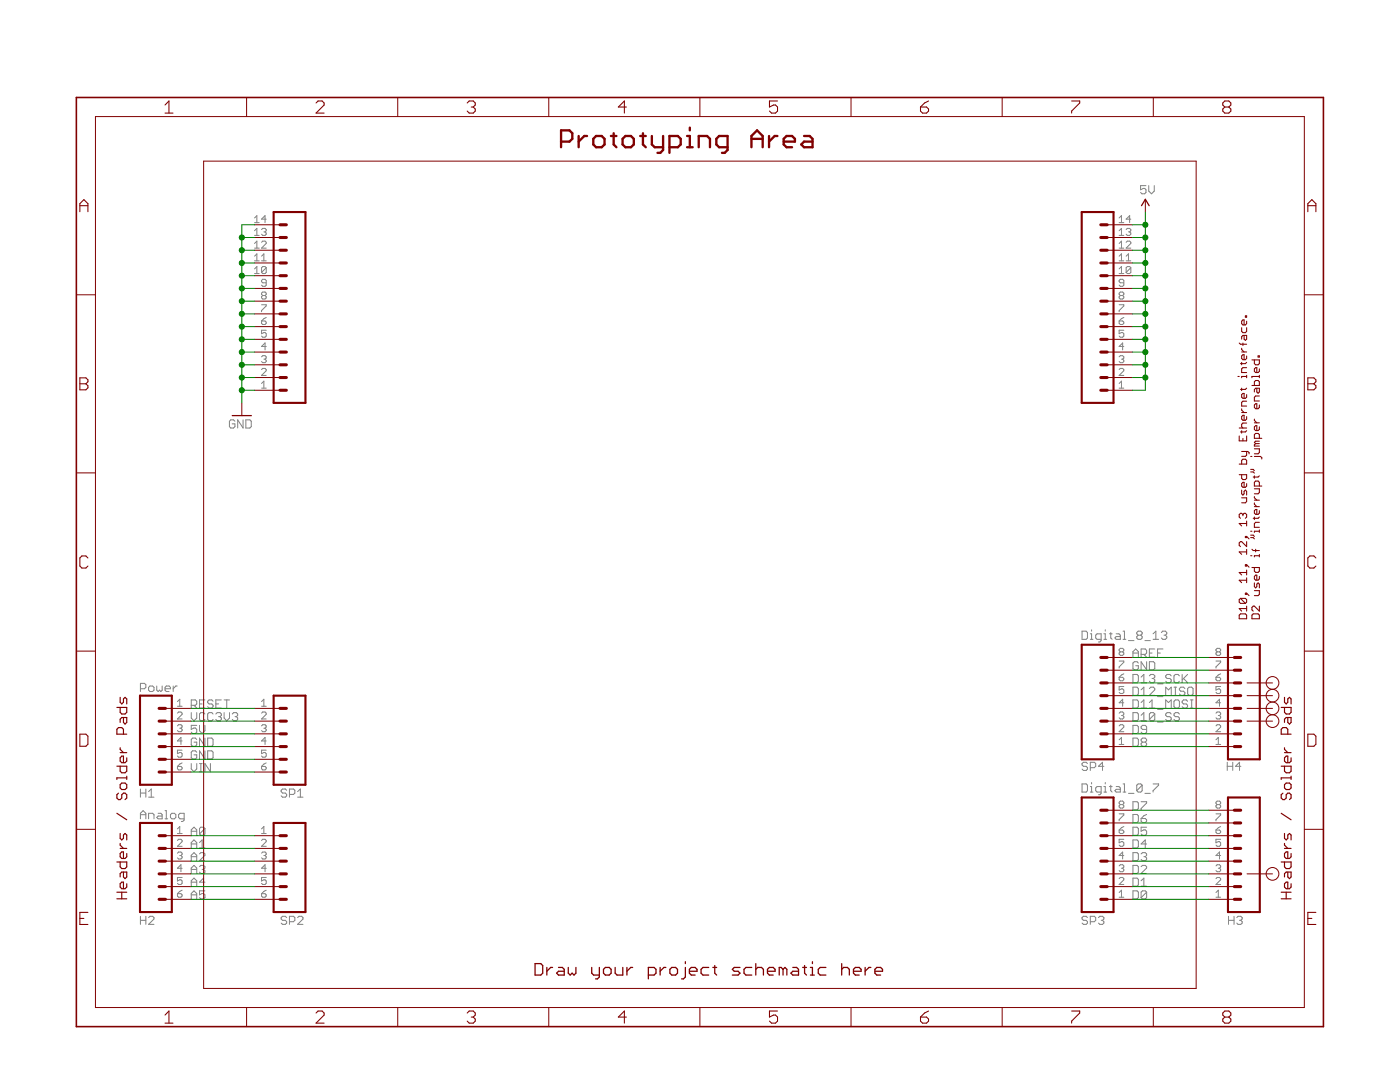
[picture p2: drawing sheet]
<svg xmlns="http://www.w3.org/2000/svg" width="279mm" height="216mm" viewBox="0 0 279 216" stroke-linecap="round" stroke-linejoin="round" font-family="sans-serif">
<g fill="#808080" stroke="#808080" stroke-width=".2">
<path d="M28 136.4v1.6z"/>
<path d="M28 136.4h.8z"/>
<path d="M28.8 136.4l.3 .2z"/>
<path d="M29.1 136.6v.6z"/>
<path d="M29.1 137.2l-.3 .2z"/>
<path d="M28 137.4h.8z"/>
<path d="M29.9 138h.6z"/>
<path d="M30.7 137.7l-.2 .3z"/>
<path d="M30.7 137.2v.5z"/>
<path d="M30.5 136.9l.2 .3z"/>
<path d="M29.9 136.9h.6z"/>
<path d="M29.9 136.9l-.2 .3z"/>
<path d="M29.7 137.2v.5z"/>
<path d="M29.7 137.7l.2 .3z"/>
<path d="M31.3 136.9v.8z"/>
<path d="M31.3 137.7l.3 .3z"/>
<path d="M31.6 138l.2-.3z"/>
<path d="M31.8 137.7l.3 .3z"/>
<path d="M32.4 137.7l-.3 .3z"/>
<path d="M32.4 136.9v.8z"/>
<path d="M33.2 138h.5z"/>
<path d="M32.9 137.7l.3 .3z"/>
<path d="M32.9 137.2v.5z"/>
<path d="M33.2 136.9l-.3 .3z"/>
<path d="M33.2 136.9h.5z"/>
<path d="M33.7 136.9l.3 .3z"/>
<path d="M34 137.2v.2z"/>
<path d="M32.9 137.4h1.1z"/>
<path d="M34.6 136.9v1.1z"/>
<path d="M35.1 136.9l-.5 .5z"/>
<path d="M35.1 136.9h.3z"/>
<path d="M28 162.3v1.1z"/>
<path d="M28 162.3l.6-.5z"/>
<path d="M28.6 161.8l.5 .5z"/>
<path d="M29.1 162.3v1.1z"/>
<path d="M28 162.6h1.1z"/>
<path d="M29.7 162.3v1.1z"/>
<path d="M29.7 162.3h.8z"/>
<path d="M30.5 162.3l.2 .3z"/>
<path d="M30.7 162.6v.8z"/>
<path d="M31.6 162.3h.5z"/>
<path d="M32.1 162.3l.3 .3z"/>
<path d="M32.4 162.6v.8z"/>
<path d="M31.6 163.4h.8z"/>
<path d="M31.3 163.1l.3 .3z"/>
<path d="M31.3 163.1l.3-.3z"/>
<path d="M31.6 162.8h.8z"/>
<path d="M32.9 161.8h.3z"/>
<path d="M33.2 161.8v1.6z"/>
<path d="M32.9 163.4h.6z"/>
<path d="M34.3 163.4h.5z"/>
<path d="M34.8 163.4l.3-.3z"/>
<path d="M35.1 162.6v.5z"/>
<path d="M34.8 162.3l.3 .3z"/>
<path d="M34.3 162.3h.5z"/>
<path d="M34.3 162.3l-.3 .3z"/>
<path d="M34 162.6v.5z"/>
<path d="M34 163.1l.3 .3z"/>
<path d="M36.2 163.9h.3z"/>
<path d="M36.5 163.9l.2-.3z"/>
<path d="M36.7 162.3v1.3z"/>
<path d="M35.9 162.3h.8z"/>
<path d="M35.9 162.3l-.3 .3z"/>
<path d="M35.6 162.6v.5z"/>
<path d="M35.6 163.1l.3 .3z"/>
<path d="M35.9 163.4h.8z"/>
<path d="M215.9 125.9v1.7z"/>
<path d="M215.9 127.6h.9z"/>
<path d="M217 127.3l-.2 .3z"/>
<path d="M217 126.2v1.1z"/>
<path d="M216.8 125.9l.2 .3z"/>
<path d="M215.9 125.9h.9z"/>
<path d="M217.6 126.5h.2z"/>
<path d="M217.8 126.5v1.1z"/>
<path d="M217.6 127.6h.5z"/>
<path d="M217.8 125.7v.2z"/>
<path d="M219.2 128.1h.3z"/>
<path d="M219.8 127.8l-.3 .3z"/>
<path d="M219.8 126.5v1.3z"/>
<path d="M218.9 126.5h.9z"/>
<path d="M218.7 126.7l.2-.2z"/>
<path d="M218.7 126.7v.6z"/>
<path d="M218.7 127.3l.2 .3z"/>
<path d="M218.9 127.6h.9z"/>
<path d="M220.3 126.5h.3z"/>
<path d="M220.6 126.5v1.1z"/>
<path d="M220.3 127.6h.6z"/>
<path d="M220.6 125.7v.2z"/>
<path d="M221.7 126.2v1.1z"/>
<path d="M221.7 127.3l.3 .3z"/>
<path d="M221.4 126.5h.6z"/>
<path d="M222.8 126.5h.5z"/>
<path d="M223.3 126.5l.3 .2z"/>
<path d="M223.6 126.7v.9z"/>
<path d="M222.8 127.6h.8z"/>
<path d="M222.5 127.3l.3 .3z"/>
<path d="M222.8 127l-.3 .3z"/>
<path d="M222.8 127h.8z"/>
<path d="M224.1 125.9h.3z"/>
<path d="M224.4 125.9v1.7z"/>
<path d="M224.1 127.6h.6z"/>
<path d="M225.2 127.8h1.1z"/>
<path d="M227.1 125.9l-.2 .3z"/>
<path d="M227.1 125.9h.6z"/>
<path d="M227.7 125.9l.2 .3z"/>
<path d="M227.9 126.2v.3z"/>
<path d="M227.9 126.5l-.2 .2z"/>
<path d="M227.7 126.7l.2 .3z"/>
<path d="M227.9 127v.3z"/>
<path d="M227.9 127.3l-.2 .3z"/>
<path d="M227.1 127.6h.6z"/>
<path d="M226.9 127.3l.2 .3z"/>
<path d="M226.9 127v.3z"/>
<path d="M227.1 126.7l-.2 .3z"/>
<path d="M226.9 126.5l.2 .2z"/>
<path d="M226.9 126.2v.3z"/>
<path d="M227.1 126.7h.6z"/>
<path d="M228.5 127.8h1.1z"/>
<path d="M230.1 126.5l.6-.6z"/>
<path d="M230.7 125.9v1.7z"/>
<path d="M230.1 127.6h1.1z"/>
<path d="M231.8 126.2l.3-.3z"/>
<path d="M232.1 125.9h.5z"/>
<path d="M232.6 125.9l.3 .3z"/>
<path d="M232.9 126.2v.3z"/>
<path d="M232.9 126.5l-.3 .2z"/>
<path d="M232.3 126.7h.3z"/>
<path d="M232.6 126.7l.3 .3z"/>
<path d="M232.9 127v.3z"/>
<path d="M232.9 127.3l-.3 .3z"/>
<path d="M232.1 127.6h.5z"/>
<path d="M231.8 127.3l.3 .3z"/>
<path d="M215.9 156.4v1.7z"/>
<path d="M215.9 158.1h.9z"/>
<path d="M217 157.8l-.2 .3z"/>
<path d="M217 156.7v1.1z"/>
<path d="M216.8 156.4l.2 .3z"/>
<path d="M215.9 156.4h.9z"/>
<path d="M217.6 157h.2z"/>
<path d="M217.8 157v1.1z"/>
<path d="M217.6 158.1h.5z"/>
<path d="M217.8 156.1v.3z"/>
<path d="M219.2 158.6h.3z"/>
<path d="M219.8 158.3l-.3 .3z"/>
<path d="M219.8 157v1.3z"/>
<path d="M218.9 157h.9z"/>
<path d="M218.9 157l-.2 .2z"/>
<path d="M218.7 157.2v.6z"/>
<path d="M218.7 157.8l.2 .3z"/>
<path d="M218.9 158.1h.9z"/>
<path d="M220.3 157h.3z"/>
<path d="M220.6 157v1.1z"/>
<path d="M220.3 158.1h.6z"/>
<path d="M220.6 156.1v.3z"/>
<path d="M221.7 156.7v1.1z"/>
<path d="M221.7 157.8l.3 .3z"/>
<path d="M221.4 157h.6z"/>
<path d="M222.8 157h.5z"/>
<path d="M223.3 157l.3 .2z"/>
<path d="M223.6 157.2v.9z"/>
<path d="M222.8 158.1h.8z"/>
<path d="M222.5 157.8l.3 .3z"/>
<path d="M222.8 157.5l-.3 .3z"/>
<path d="M222.8 157.5h.8z"/>
<path d="M224.1 156.4h.3z"/>
<path d="M224.4 156.4v1.7z"/>
<path d="M224.1 158.1h.6z"/>
<path d="M225.2 158.3h1.1z"/>
<path d="M226.9 156.7v1.1z"/>
<path d="M226.9 156.7l.2-.3z"/>
<path d="M227.1 156.4h.6z"/>
<path d="M227.7 156.4l.2 .3z"/>
<path d="M227.9 156.7v1.1z"/>
<path d="M227.9 157.8l-.2 .3z"/>
<path d="M227.1 158.1h.6z"/>
<path d="M226.9 157.8l.2 .3z"/>
<path d="M227.9 156.7l-1 1.1z"/>
<path d="M228.5 158.3h1.1z"/>
<path d="M230.1 156.4h1.1z"/>
<path d="M231.2 156.4v.3z"/>
<path d="M231.2 156.7l-1.1 1.1z"/>
<path d="M230.1 157.8v.3z"/>
<path d="M227.6 37h1.1z"/>
<path d="M227.6 37v.9z"/>
<path d="M227.6 37.9l.6-.3z"/>
<path d="M228.2 37.6h.3z"/>
<path d="M228.5 37.6l.2 .3z"/>
<path d="M228.7 37.9v.5z"/>
<path d="M228.7 38.4l-.2 .3z"/>
<path d="M227.9 38.7h.6z"/>
<path d="M227.6 38.4l.3 .3z"/>
<path d="M229.3 37v1.1z"/>
<path d="M229.3 38.1l.5 .6z"/>
<path d="M229.8 38.7l.6-.6z"/>
<path d="M230.4 37v1.1z"/>
<path d="M46.6 83.8l.3 .3z"/>
<path d="M46.1 83.8h.5z"/>
<path d="M46.1 83.8l-.3 .3z"/>
<path d="M45.8 84.1v1z"/>
<path d="M45.8 85.1l.3 .3z"/>
<path d="M46.1 85.4h.5z"/>
<path d="M46.9 85.1l-.3 .3z"/>
<path d="M46.9 84.6v.5z"/>
<path d="M46.3 84.6h.6z"/>
<path d="M47.4 83.8v1.6z"/>
<path d="M47.4 83.8l1.1 1.6z"/>
<path d="M48.5 83.8v1.6z"/>
<path d="M49.1 83.8v1.6z"/>
<path d="M49.1 85.4h.8z"/>
<path d="M49.9 85.4l.2-.3z"/>
<path d="M50.1 84.1v1z"/>
<path d="M49.9 83.8l.2 .3z"/>
<path d="M49.1 83.8h.8z"/>
<path d="M35.4 140l.5-.5z"/>
<path d="M35.9 139.5v1.4z"/>
<path d="M35.4 140.9h.9z"/>
<path d="M35.4 143.5h.9z"/>
<path d="M35.4 143.5l.9-1z"/>
<path d="M36.3 142.3v.2z"/>
<path d="M36.1 142.1l.2 .2z"/>
<path d="M35.6 142.1h.5z"/>
<path d="M35.4 142.3l.2-.2z"/>
<path d="M35.4 144.8l.2-.2z"/>
<path d="M35.6 144.6h.5z"/>
<path d="M36.1 144.6l.2 .2z"/>
<path d="M36.3 144.8v.3z"/>
<path d="M36.1 145.3l.2-.2z"/>
<path d="M35.9 145.3h.2z"/>
<path d="M36.1 145.3l.2 .2z"/>
<path d="M36.3 145.5v.3z"/>
<path d="M36.3 145.8l-.2 .2z"/>
<path d="M35.6 146h.5z"/>
<path d="M35.4 145.8l.2 .2z"/>
<path d="M36.1 147.2v1.3z"/>
<path d="M36.1 147.2l-.7 .6z"/>
<path d="M35.4 147.8h.9z"/>
<path d="M35.4 149.7h.9z"/>
<path d="M35.4 149.7v.7z"/>
<path d="M35.4 150.4l.5-.2z"/>
<path d="M35.9 150.2h.2z"/>
<path d="M36.1 150.2l.2 .2z"/>
<path d="M36.3 150.4v.5z"/>
<path d="M36.3 150.9l-.2 .2z"/>
<path d="M35.6 151.1h.5z"/>
<path d="M35.4 150.9l.2 .2z"/>
<path d="M28 157.4v1.7z"/>
<path d="M28 158.2h1.1z"/>
<path d="M29.1 157.4v1.7z"/>
<path d="M30.2 157.4l-.5 .6z"/>
<path d="M30.2 157.4v1.7z"/>
<path d="M29.7 159.1h1z"/>
<path d="M35.9 152.5l.4-.3z"/>
<path d="M35.9 152.5l-.5 .4z"/>
<path d="M35.4 152.9v.5z"/>
<path d="M35.4 153.4l.2 .2z"/>
<path d="M35.6 153.6h.5z"/>
<path d="M36.1 153.6l.2-.2z"/>
<path d="M36.3 153.2v.2z"/>
<path d="M36.1 152.9l.2 .3z"/>
<path d="M35.4 152.9h.7z"/>
<path d="M35.4 165.4l.5-.5z"/>
<path d="M35.9 164.9v1.4z"/>
<path d="M35.4 166.3h.9z"/>
<path d="M35.4 168.9h.9z"/>
<path d="M35.4 168.9l.9-1z"/>
<path d="M36.3 167.7v.2z"/>
<path d="M36.1 167.5l.2 .2z"/>
<path d="M35.6 167.5h.5z"/>
<path d="M35.4 167.7l.2-.2z"/>
<path d="M35.4 170.2l.2-.2z"/>
<path d="M35.6 170h.5z"/>
<path d="M36.1 170l.2 .2z"/>
<path d="M36.3 170.2v.3z"/>
<path d="M36.1 170.7l.2-.2z"/>
<path d="M35.9 170.7h.2z"/>
<path d="M36.1 170.7l.2 .2z"/>
<path d="M36.3 170.9v.3z"/>
<path d="M36.1 171.4l.2-.2z"/>
<path d="M35.6 171.4h.5z"/>
<path d="M35.4 171.2l.2 .2z"/>
<path d="M36.1 172.6v1.3z"/>
<path d="M36.1 172.6l-.7 .6z"/>
<path d="M35.4 173.2h.9z"/>
<path d="M35.4 175.1h.9z"/>
<path d="M35.4 175.1v.7z"/>
<path d="M35.4 175.8l.5-.2z"/>
<path d="M35.9 175.6h.2z"/>
<path d="M36.1 175.6l.2 .2z"/>
<path d="M36.3 175.8v.5z"/>
<path d="M36.1 176.5l.2-.2z"/>
<path d="M35.6 176.5h.5z"/>
<path d="M35.4 176.3l.2 .2z"/>
<path d="M28 182.8v1.6z"/>
<path d="M28 183.6h1.1z"/>
<path d="M29.1 182.8v1.6z"/>
<path d="M29.7 184.4h1z"/>
<path d="M30.7 183.4l-1 1z"/>
<path d="M30.7 183.1v.3z"/>
<path d="M30.5 182.8l.2 .3z"/>
<path d="M29.9 182.8h.6z"/>
<path d="M29.7 183.1l.2-.3z"/>
<path d="M35.9 177.9l.4-.3z"/>
<path d="M35.9 177.9l-.5 .4z"/>
<path d="M35.4 178.3v.5z"/>
<path d="M35.4 178.8l.2 .2z"/>
<path d="M35.6 179h.5z"/>
<path d="M36.1 179l.2-.2z"/>
<path d="M36.3 178.6v.2z"/>
<path d="M36.1 178.3l.2 .3z"/>
<path d="M35.4 178.3h.7z"/>
<path d="M52.2 140l.5-.5z"/>
<path d="M52.7 139.5v1.4z"/>
<path d="M52.2 140.9h.9z"/>
<path d="M52.2 143.5h.9z"/>
<path d="M53.1 142.5l-.9 1z"/>
<path d="M53.1 142.3v.2z"/>
<path d="M52.9 142.1l.2 .2z"/>
<path d="M52.4 142.1h.5z"/>
<path d="M52.4 142.1l-.2 .2z"/>
<path d="M52.2 144.8l.2-.2z"/>
<path d="M52.4 144.6h.5z"/>
<path d="M52.9 144.6l.2 .2z"/>
<path d="M53.1 144.8v.3z"/>
<path d="M53.1 145.1l-.2 .2z"/>
<path d="M52.7 145.3h.2z"/>
<path d="M52.9 145.3l.2 .2z"/>
<path d="M53.1 145.5v.3z"/>
<path d="M53.1 145.8l-.2 .2z"/>
<path d="M52.4 146h.5z"/>
<path d="M52.2 145.8l.2 .2z"/>
<path d="M52.9 147.2v1.3z"/>
<path d="M52.9 147.2l-.7 .6z"/>
<path d="M52.2 147.8h.9z"/>
<path d="M52.2 149.7h.9z"/>
<path d="M52.2 149.7v.7z"/>
<path d="M52.2 150.4l.5-.2z"/>
<path d="M52.7 150.2h.2z"/>
<path d="M52.9 150.2l.2 .2z"/>
<path d="M53.1 150.4v.5z"/>
<path d="M53.1 150.9l-.2 .2z"/>
<path d="M52.4 151.1h.5z"/>
<path d="M52.2 150.9l.2 .2z"/>
<path d="M52.7 152.5l.4-.3z"/>
<path d="M52.7 152.5l-.5 .4z"/>
<path d="M52.2 152.9v.5z"/>
<path d="M52.2 153.4l.2 .2z"/>
<path d="M52.4 153.6h.5z"/>
<path d="M52.9 153.6l.2-.2z"/>
<path d="M53.1 153.2v.2z"/>
<path d="M52.9 152.9l.2 .3z"/>
<path d="M52.2 152.9h.7z"/>
<path d="M56.9 157.4l.3 .3z"/>
<path d="M56.4 157.4h.5z"/>
<path d="M56.1 157.7l.3-.3z"/>
<path d="M56.1 157.7v.3z"/>
<path d="M56.1 158l.3 .2z"/>
<path d="M56.4 158.2h.5z"/>
<path d="M56.9 158.2l.3 .3z"/>
<path d="M57.2 158.5v.3z"/>
<path d="M57.2 158.8l-.3 .3z"/>
<path d="M56.4 159.1h.5z"/>
<path d="M56.1 158.8l.3 .3z"/>
<path d="M57.8 157.4v1.7z"/>
<path d="M57.8 157.4h.8z"/>
<path d="M58.6 157.4l.2 .3z"/>
<path d="M58.8 157.7v.5z"/>
<path d="M58.6 158.5l.2-.3z"/>
<path d="M57.8 158.5h.8z"/>
<path d="M59.4 158l.5-.6z"/>
<path d="M59.9 157.4v1.7z"/>
<path d="M59.4 159.1h1.1z"/>
<path d="M52.2 165.4l.5-.5z"/>
<path d="M52.7 164.9v1.4z"/>
<path d="M52.2 166.3h.9z"/>
<path d="M52.2 168.9h.9z"/>
<path d="M52.2 168.9l.9-1z"/>
<path d="M53.1 167.7v.2z"/>
<path d="M52.9 167.5l.2 .2z"/>
<path d="M52.4 167.5h.5z"/>
<path d="M52.4 167.5l-.2 .2z"/>
<path d="M52.2 170.2l.2-.2z"/>
<path d="M52.4 170h.5z"/>
<path d="M52.9 170l.2 .2z"/>
<path d="M53.1 170.2v.3z"/>
<path d="M53.1 170.5l-.2 .2z"/>
<path d="M52.7 170.7h.2z"/>
<path d="M52.9 170.7l.2 .2z"/>
<path d="M53.1 170.9v.3z"/>
<path d="M53.1 171.2l-.2 .2z"/>
<path d="M52.4 171.4h.5z"/>
<path d="M52.2 171.2l.2 .2z"/>
<path d="M52.9 172.6v1.3z"/>
<path d="M52.9 172.6l-.7 .6z"/>
<path d="M52.2 173.2h.9z"/>
<path d="M52.2 175.1h.9z"/>
<path d="M52.2 175.1v.7z"/>
<path d="M52.2 175.8l.5-.2z"/>
<path d="M52.7 175.6h.2z"/>
<path d="M52.9 175.6l.2 .2z"/>
<path d="M53.1 175.8v.5z"/>
<path d="M53.1 176.3l-.2 .2z"/>
<path d="M52.4 176.5h.5z"/>
<path d="M52.2 176.3l.2 .2z"/>
<path d="M52.7 177.9l.4-.3z"/>
<path d="M52.7 177.9l-.5 .4z"/>
<path d="M52.2 178.3v.5z"/>
<path d="M52.2 178.8l.2 .2z"/>
<path d="M52.4 179h.5z"/>
<path d="M52.9 179l.2-.2z"/>
<path d="M53.1 178.6v.2z"/>
<path d="M52.9 178.3l.2 .3z"/>
<path d="M52.2 178.3h.7z"/>
<path d="M56.9 182.8l.3 .3z"/>
<path d="M56.4 182.8h.5z"/>
<path d="M56.1 183.1l.3-.3z"/>
<path d="M56.1 183.1v.3z"/>
<path d="M56.1 183.4l.3 .2z"/>
<path d="M56.4 183.6h.5z"/>
<path d="M56.9 183.6l.3 .3z"/>
<path d="M57.2 183.9v.3z"/>
<path d="M56.9 184.4l.3-.2z"/>
<path d="M56.4 184.4h.5z"/>
<path d="M56.1 184.2l.3 .2z"/>
<path d="M57.8 182.8v1.6z"/>
<path d="M57.8 182.8h.8z"/>
<path d="M58.6 182.8l.2 .3z"/>
<path d="M58.8 183.1v.5z"/>
<path d="M58.6 183.9l.2-.3z"/>
<path d="M57.8 183.9h.8z"/>
<path d="M59.4 184.4h1.1z"/>
<path d="M59.4 184.4l1.1-1z"/>
<path d="M60.5 183.1v.3z"/>
<path d="M60.2 182.8l.3 .3z"/>
<path d="M59.7 182.8h.5z"/>
<path d="M59.4 183.1l.3-.3z"/>
<path d="M242.7 178.1l.4-.5z"/>
<path d="M243.1 177.6v1.4z"/>
<path d="M242.7 179h.9z"/>
<path d="M242.7 176.5h.9z"/>
<path d="M242.7 176.5l.9-.9z"/>
<path d="M243.6 175.3v.3z"/>
<path d="M243.4 175.1l.2 .2z"/>
<path d="M242.9 175.1h.5z"/>
<path d="M242.9 175.1l-.2 .2z"/>
<path d="M242.7 172.8l.2-.2z"/>
<path d="M242.9 172.6h.5z"/>
<path d="M243.4 172.6l.2 .2z"/>
<path d="M243.6 172.8v.2z"/>
<path d="M243.6 173l-.2 .2z"/>
<path d="M243.1 173.2h.3z"/>
<path d="M243.4 173.2l.2 .3z"/>
<path d="M243.6 173.5v.2z"/>
<path d="M243.6 173.7l-.2 .2z"/>
<path d="M242.9 173.9h.5z"/>
<path d="M242.7 173.7l.2 .2z"/>
<path d="M243.4 170v1.4z"/>
<path d="M243.4 170l-.7 .7z"/>
<path d="M242.7 170.7h.9z"/>
<path d="M242.7 167.5h.9z"/>
<path d="M242.7 167.5v.7z"/>
<path d="M242.7 168.2l.4-.3z"/>
<path d="M243.1 167.9h.3z"/>
<path d="M243.4 167.9l.2 .3z"/>
<path d="M243.6 168.2v.4z"/>
<path d="M243.6 168.6l-.2 .3z"/>
<path d="M242.9 168.9h.5z"/>
<path d="M242.7 168.6l.2 .3z"/>
<path d="M243.1 165.2l.5-.3z"/>
<path d="M243.1 165.2l-.4 .4z"/>
<path d="M242.7 165.6v.5z"/>
<path d="M242.7 166.1l.2 .2z"/>
<path d="M242.9 166.3h.5z"/>
<path d="M243.4 166.3l.2-.2z"/>
<path d="M243.6 165.9v.2z"/>
<path d="M243.4 165.6l.2 .3z"/>
<path d="M242.7 165.6h.7z"/>
<path d="M242.7 162.4h.9z"/>
<path d="M243.6 162.4v.2z"/>
<path d="M243.6 162.6l-.9 1z"/>
<path d="M242.7 163.6v.2z"/>
<path d="M242.7 160.1l.2-.2z"/>
<path d="M242.9 159.9h.5z"/>
<path d="M243.4 159.9l.2 .2z"/>
<path d="M243.6 160.1v.2z"/>
<path d="M243.6 160.3l-.2 .2z"/>
<path d="M243.4 160.5l.2 .3z"/>
<path d="M243.6 160.8v.2z"/>
<path d="M243.6 161l-.2 .2z"/>
<path d="M242.9 161.2h.5z"/>
<path d="M242.7 161l.2 .2z"/>
<path d="M242.7 160.8v.2z"/>
<path d="M242.7 160.8l.2-.3z"/>
<path d="M242.7 160.3l.2 .2z"/>
<path d="M242.7 160.1v.2z"/>
<path d="M242.9 160.5h.5z"/>
<path d="M245.2 182.8v1.6z"/>
<path d="M245.2 183.6h1.1z"/>
<path d="M246.3 182.8v1.6z"/>
<path d="M246.8 183.1l.3-.3z"/>
<path d="M247.1 182.8h.5z"/>
<path d="M247.6 182.8l.3 .3z"/>
<path d="M247.9 183.1v.3z"/>
<path d="M247.9 183.4l-.3 .2z"/>
<path d="M247.4 183.6h.2z"/>
<path d="M247.6 183.6l.3 .3z"/>
<path d="M247.9 183.9v.3z"/>
<path d="M247.6 184.4l.3-.2z"/>
<path d="M247.1 184.4h.5z"/>
<path d="M246.8 184.2l.3 .2z"/>
<path d="M242.7 147.6l.4-.4z"/>
<path d="M243.1 147.2v1.3z"/>
<path d="M242.7 148.5h.9z"/>
<path d="M242.7 146h.9z"/>
<path d="M242.7 146l.9-.9z"/>
<path d="M243.6 144.8v.3z"/>
<path d="M243.4 144.6l.2 .2z"/>
<path d="M242.9 144.6h.5z"/>
<path d="M242.9 144.6l-.2 .2z"/>
<path d="M242.7 142.3l.2-.2z"/>
<path d="M242.9 142.1h.5z"/>
<path d="M243.4 142.1l.2 .2z"/>
<path d="M243.6 142.3v.2z"/>
<path d="M243.6 142.5l-.2 .3z"/>
<path d="M243.1 142.8h.3z"/>
<path d="M243.4 142.8l.2 .2z"/>
<path d="M243.6 143v.2z"/>
<path d="M243.6 143.2l-.2 .3z"/>
<path d="M242.9 143.5h.5z"/>
<path d="M242.7 143.2l.2 .3z"/>
<path d="M243.4 139.5v1.4z"/>
<path d="M243.4 139.5l-.7 .7z"/>
<path d="M242.7 140.2h.9z"/>
<path d="M242.7 137h.9z"/>
<path d="M242.7 137v.7z"/>
<path d="M242.7 137.7l.4-.2z"/>
<path d="M243.1 137.5h.3z"/>
<path d="M243.4 137.5l.2 .2z"/>
<path d="M243.6 137.7v.5z"/>
<path d="M243.6 138.2l-.2 .2z"/>
<path d="M242.9 138.4h.5z"/>
<path d="M242.7 138.2l.2 .2z"/>
<path d="M243.1 134.7l.5-.2z"/>
<path d="M243.1 134.7l-.4 .4z"/>
<path d="M242.7 135.1v.5z"/>
<path d="M242.7 135.6l.2 .2z"/>
<path d="M242.9 135.8h.5z"/>
<path d="M243.4 135.8l.2-.2z"/>
<path d="M243.6 135.4v.2z"/>
<path d="M243.4 135.1l.2 .3z"/>
<path d="M242.7 135.1h.7z"/>
<path d="M242.7 131.9h.9z"/>
<path d="M243.6 131.9v.2z"/>
<path d="M243.6 132.1l-.9 1z"/>
<path d="M242.7 133.1v.2z"/>
<path d="M242.7 129.6l.2-.2z"/>
<path d="M242.9 129.4h.5z"/>
<path d="M243.4 129.4l.2 .2z"/>
<path d="M243.6 129.6v.2z"/>
<path d="M243.6 129.8l-.2 .3z"/>
<path d="M243.4 130.1l.2 .2z"/>
<path d="M243.6 130.3v.2z"/>
<path d="M243.6 130.5l-.2 .3z"/>
<path d="M242.9 130.8h.5z"/>
<path d="M242.7 130.5l.2 .3z"/>
<path d="M242.7 130.3v.2z"/>
<path d="M242.7 130.3l.2-.2z"/>
<path d="M242.7 129.8l.2 .3z"/>
<path d="M242.7 129.6v.2z"/>
<path d="M242.9 130.1h.5z"/>
<path d="M244.9 152.1v1.6z"/>
<path d="M244.9 152.9h1.1z"/>
<path d="M246 152.1v1.6z"/>
<path d="M247.4 152.1v1.6z"/>
<path d="M247.4 152.1l-.8 .8z"/>
<path d="M246.6 152.9h1z"/>
<path d="M223.4 147.6l.4-.4z"/>
<path d="M223.8 147.2v1.3z"/>
<path d="M223.4 148.5h.9z"/>
<path d="M223.4 146h.9z"/>
<path d="M224.3 145.1l-.9 .9z"/>
<path d="M224.3 144.8v.3z"/>
<path d="M224 144.6l.3 .2z"/>
<path d="M223.6 144.6h.4z"/>
<path d="M223.6 144.6l-.2 .2z"/>
<path d="M223.4 142.3l.2-.2z"/>
<path d="M223.6 142.1h.4z"/>
<path d="M224 142.1l.3 .2z"/>
<path d="M224.3 142.3v.2z"/>
<path d="M224.3 142.5l-.3 .3z"/>
<path d="M223.8 142.8h.2z"/>
<path d="M224 142.8l.3 .2z"/>
<path d="M224.3 143v.2z"/>
<path d="M224.3 143.2l-.3 .3z"/>
<path d="M223.6 143.5h.4z"/>
<path d="M223.4 143.2l.2 .3z"/>
<path d="M224 139.5v1.4z"/>
<path d="M224 139.5l-.6 .7z"/>
<path d="M223.4 140.2h.9z"/>
<path d="M223.4 137h.9z"/>
<path d="M223.4 137v.7z"/>
<path d="M223.4 137.7l.4-.2z"/>
<path d="M223.8 137.5h.2z"/>
<path d="M224 137.5l.3 .2z"/>
<path d="M224.3 137.7v.5z"/>
<path d="M224.3 138.2l-.3 .2z"/>
<path d="M223.6 138.4h.4z"/>
<path d="M223.4 138.2l.2 .2z"/>
<path d="M223.8 134.7l.5-.2z"/>
<path d="M223.8 134.7l-.4 .4z"/>
<path d="M223.4 135.1v.5z"/>
<path d="M223.4 135.6l.2 .2z"/>
<path d="M223.6 135.8h.4z"/>
<path d="M224 135.8l.3-.2z"/>
<path d="M224.3 135.4v.2z"/>
<path d="M224 135.1l.3 .3z"/>
<path d="M223.4 135.1h.6z"/>
<path d="M223.4 131.9h.9z"/>
<path d="M224.3 131.9v.2z"/>
<path d="M224.3 132.1l-.9 1z"/>
<path d="M223.4 133.1v.2z"/>
<path d="M223.4 129.6l.2-.2z"/>
<path d="M223.6 129.4h.4z"/>
<path d="M224 129.4l.3 .2z"/>
<path d="M224.3 129.6v.2z"/>
<path d="M224.3 129.8l-.3 .3z"/>
<path d="M224 130.1l.3 .2z"/>
<path d="M224.3 130.3v.2z"/>
<path d="M224.3 130.5l-.3 .3z"/>
<path d="M223.6 130.8h.4z"/>
<path d="M223.4 130.5l.2 .3z"/>
<path d="M223.4 130.3v.2z"/>
<path d="M223.4 130.3l.2-.2z"/>
<path d="M223.4 129.8l.2 .3z"/>
<path d="M223.4 129.6v.2z"/>
<path d="M223.6 130.1h.4z"/>
<path d="M216.8 152.1l.2 .3z"/>
<path d="M216.2 152.1h.6z"/>
<path d="M215.9 152.4l.3-.3z"/>
<path d="M215.9 152.4v.2z"/>
<path d="M215.9 152.6l.3 .3z"/>
<path d="M216.2 152.9h.6z"/>
<path d="M216.8 152.9l.2 .3z"/>
<path d="M217 153.2v.3z"/>
<path d="M217 153.5l-.2 .2z"/>
<path d="M216.2 153.7h.6z"/>
<path d="M215.9 153.5l.3 .2z"/>
<path d="M217.6 152.1v1.6z"/>
<path d="M217.6 152.1h.8z"/>
<path d="M218.4 152.1l.3 .3z"/>
<path d="M218.7 152.4v.5z"/>
<path d="M218.7 152.9l-.3 .3z"/>
<path d="M217.6 153.2h.8z"/>
<path d="M220 152.1v1.6z"/>
<path d="M220 152.1l-.8 .8z"/>
<path d="M219.2 152.9h1.1z"/>
<path d="M223.4 178.1l.4-.5z"/>
<path d="M223.8 177.6v1.4z"/>
<path d="M223.4 179h.9z"/>
<path d="M223.4 176.5h.9z"/>
<path d="M223.4 176.5l.9-.9z"/>
<path d="M224.3 175.3v.3z"/>
<path d="M224 175.1l.3 .2z"/>
<path d="M223.6 175.1h.4z"/>
<path d="M223.6 175.1l-.2 .2z"/>
<path d="M223.4 172.8l.2-.2z"/>
<path d="M223.6 172.6h.4z"/>
<path d="M224 172.6l.3 .2z"/>
<path d="M224.3 172.8v.2z"/>
<path d="M224.3 173l-.3 .2z"/>
<path d="M223.8 173.2h.2z"/>
<path d="M224 173.2l.3 .3z"/>
<path d="M224.3 173.5v.2z"/>
<path d="M224.3 173.7l-.3 .2z"/>
<path d="M223.6 173.9h.4z"/>
<path d="M223.4 173.7l.2 .2z"/>
<path d="M224 170v1.4z"/>
<path d="M224 170l-.6 .7z"/>
<path d="M223.4 170.7h.9z"/>
<path d="M223.4 167.5h.9z"/>
<path d="M223.4 167.5v.7z"/>
<path d="M223.4 168.2l.4-.3z"/>
<path d="M223.8 167.9h.2z"/>
<path d="M224 167.9l.3 .3z"/>
<path d="M224.3 168.2v.4z"/>
<path d="M224.3 168.6l-.3 .3z"/>
<path d="M223.6 168.9h.4z"/>
<path d="M223.4 168.6l.2 .3z"/>
<path d="M223.8 165.2l.5-.3z"/>
<path d="M223.8 165.2l-.4 .4z"/>
<path d="M223.4 165.6v.5z"/>
<path d="M223.4 166.1l.2 .2z"/>
<path d="M223.6 166.3h.4z"/>
<path d="M224 166.3l.3-.2z"/>
<path d="M224.3 165.9v.2z"/>
<path d="M224 165.6l.3 .3z"/>
<path d="M223.4 165.6h.6z"/>
<path d="M223.4 162.4h.9z"/>
<path d="M224.3 162.4v.2z"/>
<path d="M224.3 162.6l-.9 1z"/>
<path d="M223.4 163.6v.2z"/>
<path d="M223.4 160.1l.2-.2z"/>
<path d="M223.6 159.9h.4z"/>
<path d="M224 159.9l.3 .2z"/>
<path d="M224.3 160.1v.2z"/>
<path d="M224.3 160.3l-.3 .2z"/>
<path d="M224 160.5l.3 .3z"/>
<path d="M224.3 160.8v.2z"/>
<path d="M224.3 161l-.3 .2z"/>
<path d="M223.6 161.2h.4z"/>
<path d="M223.4 161l.2 .2z"/>
<path d="M223.4 160.8v.2z"/>
<path d="M223.4 160.8l.2-.3z"/>
<path d="M223.4 160.3l.2 .2z"/>
<path d="M223.4 160.1v.2z"/>
<path d="M223.6 160.5h.4z"/>
<path d="M216.8 182.8l.2 .3z"/>
<path d="M216.2 182.8h.6z"/>
<path d="M215.9 183.1l.3-.3z"/>
<path d="M215.9 183.1v.3z"/>
<path d="M215.9 183.4l.3 .2z"/>
<path d="M216.2 183.6h.6z"/>
<path d="M216.8 183.6l.2 .3z"/>
<path d="M217 183.9v.3z"/>
<path d="M217 184.2l-.2 .2z"/>
<path d="M216.2 184.4h.6z"/>
<path d="M215.9 184.2l.3 .2z"/>
<path d="M217.6 182.8v1.6z"/>
<path d="M217.6 182.8h.8z"/>
<path d="M218.4 182.8l.3 .3z"/>
<path d="M218.7 183.1v.5z"/>
<path d="M218.7 183.6l-.3 .3z"/>
<path d="M217.6 183.9h.8z"/>
<path d="M219.2 183.1l.3-.3z"/>
<path d="M219.5 182.8h.5z"/>
<path d="M220 182.8l.3 .3z"/>
<path d="M220.3 183.1v.3z"/>
<path d="M220.3 183.4l-.3 .2z"/>
<path d="M219.8 183.6h.2z"/>
<path d="M220 183.6l.3 .3z"/>
<path d="M220.3 183.9v.3z"/>
<path d="M220 184.4l.3-.2z"/>
<path d="M219.5 184.4h.5z"/>
<path d="M219.2 184.2l.3 .2z"/>
<path d="M52.2 76.5l.5-.4z"/>
<path d="M52.7 76.1v1.3z"/>
<path d="M52.2 77.4h.9z"/>
<path d="M52.2 74.9h.9z"/>
<path d="M53.1 74l-.9 .9z"/>
<path d="M53.1 73.7v.3z"/>
<path d="M52.9 73.5l.2 .2z"/>
<path d="M52.4 73.5h.5z"/>
<path d="M52.4 73.5l-.2 .2z"/>
<path d="M52.2 71.2l.2-.2z"/>
<path d="M52.4 71h.5z"/>
<path d="M52.9 71l.2 .2z"/>
<path d="M53.1 71.2v.2z"/>
<path d="M53.1 71.4l-.2 .3z"/>
<path d="M52.7 71.7h.2z"/>
<path d="M52.9 71.7l.2 .2z"/>
<path d="M53.1 71.9v.2z"/>
<path d="M53.1 72.1l-.2 .3z"/>
<path d="M52.4 72.4h.5z"/>
<path d="M52.2 72.1l.2 .3z"/>
<path d="M52.9 68.4v1.4z"/>
<path d="M52.9 68.4l-.7 .7z"/>
<path d="M52.2 69.1h.9z"/>
<path d="M52.2 65.9h.9z"/>
<path d="M52.2 65.9v.7z"/>
<path d="M52.2 66.6l.5-.2z"/>
<path d="M52.7 66.4h.2z"/>
<path d="M52.9 66.4l.2 .2z"/>
<path d="M53.1 66.6v.5z"/>
<path d="M53.1 67.1l-.2 .2z"/>
<path d="M52.4 67.3h.5z"/>
<path d="M52.2 67.1l.2 .2z"/>
<path d="M52.7 63.6l.4-.2z"/>
<path d="M52.7 63.6l-.5 .5z"/>
<path d="M52.2 64.1v.4z"/>
<path d="M52.2 64.5l.2 .2z"/>
<path d="M52.4 64.7h.5z"/>
<path d="M52.9 64.7l.2-.2z"/>
<path d="M53.1 64.3v.2z"/>
<path d="M52.9 64.1l.2 .2z"/>
<path d="M52.2 64.1h.7z"/>
<path d="M52.2 60.8h.9z"/>
<path d="M53.1 60.8v.2z"/>
<path d="M53.1 61l-.9 1z"/>
<path d="M52.2 62v.2z"/>
<path d="M52.2 58.5l.2-.2z"/>
<path d="M52.4 58.3h.5z"/>
<path d="M52.9 58.3l.2 .2z"/>
<path d="M53.1 58.5v.2z"/>
<path d="M53.1 58.7l-.2 .3z"/>
<path d="M52.9 59l.2 .2z"/>
<path d="M53.1 59.2v.2z"/>
<path d="M53.1 59.4l-.2 .3z"/>
<path d="M52.4 59.7h.5z"/>
<path d="M52.2 59.4l.2 .3z"/>
<path d="M52.2 59.2v.2z"/>
<path d="M52.2 59.2l.2-.2z"/>
<path d="M52.2 58.7l.2 .3z"/>
<path d="M52.2 58.5v.2z"/>
<path d="M52.4 59h.5z"/>
<path d="M52.2 56.9l.2 .2z"/>
<path d="M52.4 57.1h.5z"/>
<path d="M52.9 57.1l.2-.2z"/>
<path d="M53.1 56v.9z"/>
<path d="M52.9 55.7l.2 .3z"/>
<path d="M52.4 55.7h.5z"/>
<path d="M52.4 55.7l-.2 .3z"/>
<path d="M52.2 56v.2z"/>
<path d="M52.2 56.2l.2 .2z"/>
<path d="M52.4 56.4h.7z"/>
<path d="M50.8 53.7l.5-.5z"/>
<path d="M51.3 53.2v1.4z"/>
<path d="M50.8 54.6h.9z"/>
<path d="M52.2 53.4v1z"/>
<path d="M52.2 53.4l.2-.2z"/>
<path d="M52.4 53.2h.5z"/>
<path d="M52.9 53.2l.2 .2z"/>
<path d="M53.1 53.4v1z"/>
<path d="M53.1 54.4l-.2 .2z"/>
<path d="M52.4 54.6h.5z"/>
<path d="M52.2 54.4l.2 .2z"/>
<path d="M52.2 54.4l.9-1z"/>
<path d="M50.8 51.1l.5-.4z"/>
<path d="M51.3 50.7v1.3z"/>
<path d="M50.8 52h.9z"/>
<path d="M52.2 51.1l.5-.4z"/>
<path d="M52.7 50.7v1.3z"/>
<path d="M52.2 52h.9z"/>
<path d="M50.8 48.6l.5-.5z"/>
<path d="M51.3 48.1v1.4z"/>
<path d="M50.8 49.5h.9z"/>
<path d="M52.2 49.5h.9z"/>
<path d="M52.2 49.5l.9-.9z"/>
<path d="M53.1 48.3v.3z"/>
<path d="M52.9 48.1l.2 .2z"/>
<path d="M52.4 48.1h.5z"/>
<path d="M52.4 48.1l-.2 .2z"/>
<path d="M50.8 46l.5-.4z"/>
<path d="M51.3 45.6v1.4z"/>
<path d="M50.8 47h.9z"/>
<path d="M52.2 45.8l.2-.2z"/>
<path d="M52.4 45.6h.5z"/>
<path d="M52.9 45.6l.2 .2z"/>
<path d="M53.1 45.8v.2z"/>
<path d="M53.1 46l-.2 .3z"/>
<path d="M52.7 46.3h.2z"/>
<path d="M52.9 46.3l.2 .2z"/>
<path d="M53.1 46.5v.2z"/>
<path d="M53.1 46.7l-.2 .3z"/>
<path d="M52.4 47h.5z"/>
<path d="M52.2 46.7l.2 .3z"/>
<path d="M50.8 43.5l.5-.5z"/>
<path d="M51.3 43v1.4z"/>
<path d="M50.8 44.4h.9z"/>
<path d="M52.9 43v1.4z"/>
<path d="M52.9 43l-.7 .7z"/>
<path d="M52.2 43.7h.9z"/>
<path d="M223.4 76.5l.4-.4z"/>
<path d="M223.8 76.1v1.3z"/>
<path d="M223.4 77.4h.9z"/>
<path d="M223.4 74.9h.9z"/>
<path d="M223.4 74.9l.9-.9z"/>
<path d="M224.3 73.7v.3z"/>
<path d="M224 73.5l.3 .2z"/>
<path d="M223.6 73.5h.4z"/>
<path d="M223.6 73.5l-.2 .2z"/>
<path d="M223.4 71.2l.2-.2z"/>
<path d="M223.6 71h.4z"/>
<path d="M224 71l.3 .2z"/>
<path d="M224.3 71.2v.2z"/>
<path d="M224.3 71.4l-.3 .3z"/>
<path d="M223.8 71.7h.2z"/>
<path d="M224 71.7l.3 .2z"/>
<path d="M224.3 71.9v.2z"/>
<path d="M224.3 72.1l-.3 .3z"/>
<path d="M223.6 72.4h.4z"/>
<path d="M223.4 72.1l.2 .3z"/>
<path d="M224 68.4v1.4z"/>
<path d="M224 68.4l-.6 .7z"/>
<path d="M223.4 69.1h.9z"/>
<path d="M223.4 65.9h.9z"/>
<path d="M223.4 65.9v.7z"/>
<path d="M223.4 66.6l.4-.2z"/>
<path d="M223.8 66.4h.2z"/>
<path d="M224 66.4l.3 .2z"/>
<path d="M224.3 66.6v.5z"/>
<path d="M224.3 67.1l-.3 .2z"/>
<path d="M223.6 67.3h.4z"/>
<path d="M223.4 67.1l.2 .2z"/>
<path d="M223.8 63.6l.5-.2z"/>
<path d="M223.8 63.6l-.4 .5z"/>
<path d="M223.4 64.1v.4z"/>
<path d="M223.4 64.5l.2 .2z"/>
<path d="M223.6 64.7h.4z"/>
<path d="M224.3 64.5l-.3 .2z"/>
<path d="M224.3 64.3v.2z"/>
<path d="M224 64.1l.3 .2z"/>
<path d="M223.4 64.1h.6z"/>
<path d="M223.4 60.8h.9z"/>
<path d="M224.3 60.8v.2z"/>
<path d="M224.3 61l-.9 1z"/>
<path d="M223.4 62v.2z"/>
<path d="M223.4 58.5l.2-.2z"/>
<path d="M223.6 58.3h.4z"/>
<path d="M224 58.3l.3 .2z"/>
<path d="M224.3 58.5v.2z"/>
<path d="M224.3 58.7l-.3 .3z"/>
<path d="M224 59l.3 .2z"/>
<path d="M224.3 59.2v.2z"/>
<path d="M224.3 59.4l-.3 .3z"/>
<path d="M223.6 59.7h.4z"/>
<path d="M223.4 59.4l.2 .3z"/>
<path d="M223.4 59.2v.2z"/>
<path d="M223.4 59.2l.2-.2z"/>
<path d="M223.4 58.7l.2 .3z"/>
<path d="M223.4 58.5v.2z"/>
<path d="M223.6 59h.4z"/>
<path d="M223.4 56.9l.2 .2z"/>
<path d="M223.6 57.1h.4z"/>
<path d="M224 57.1l.3-.2z"/>
<path d="M224.3 56v.9z"/>
<path d="M224 55.7l.3 .3z"/>
<path d="M223.6 55.7h.4z"/>
<path d="M223.6 55.7l-.2 .3z"/>
<path d="M223.4 56v.2z"/>
<path d="M223.4 56.2l.2 .2z"/>
<path d="M223.6 56.4h.7z"/>
<path d="M223.4 53.7l.4-.5z"/>
<path d="M223.8 53.2v1.4z"/>
<path d="M223.4 54.6h.9z"/>
<path d="M224.7 53.4v1z"/>
<path d="M224.7 53.4l.3-.2z"/>
<path d="M225 53.2h.4z"/>
<path d="M225.4 53.2l.3 .2z"/>
<path d="M225.7 53.4v1z"/>
<path d="M225.7 54.4l-.3 .2z"/>
<path d="M225 54.6h.4z"/>
<path d="M224.7 54.4l.3 .2z"/>
<path d="M224.7 54.4l1-1z"/>
<path d="M223.4 51.1l.4-.4z"/>
<path d="M223.8 50.7v1.3z"/>
<path d="M223.4 52h.9z"/>
<path d="M224.7 51.1l.5-.4z"/>
<path d="M225.2 50.7v1.3z"/>
<path d="M224.7 52h1z"/>
<path d="M223.4 48.6l.4-.5z"/>
<path d="M223.8 48.1v1.4z"/>
<path d="M223.4 49.5h.9z"/>
<path d="M224.7 49.5h1z"/>
<path d="M224.7 49.5l1-.9z"/>
<path d="M225.7 48.3v.3z"/>
<path d="M225.4 48.1l.3 .2z"/>
<path d="M225 48.1h.4z"/>
<path d="M225 48.1l-.3 .2z"/>
<path d="M223.4 46l.4-.4z"/>
<path d="M223.8 45.6v1.4z"/>
<path d="M223.4 47h.9z"/>
<path d="M224.7 45.8l.3-.2z"/>
<path d="M225 45.6h.4z"/>
<path d="M225.4 45.6l.3 .2z"/>
<path d="M225.7 45.8v.2z"/>
<path d="M225.7 46l-.3 .3z"/>
<path d="M225.2 46.3h.2z"/>
<path d="M225.4 46.3l.3 .2z"/>
<path d="M225.7 46.5v.2z"/>
<path d="M225.7 46.7l-.3 .3z"/>
<path d="M225 47h.4z"/>
<path d="M224.7 46.7l.3 .3z"/>
<path d="M223.4 43.5l.4-.5z"/>
<path d="M223.8 43v1.4z"/>
<path d="M223.4 44.4h.9z"/>
<path d="M225.4 43v1.4z"/>
<path d="M224.7 43.7l.7-.7z"/>
<path d="M224.7 43.7h1z"/>
<path d="M38.2 165.6v1.1z"/>
<path d="M38.2 165.6l.5-.5z"/>
<path d="M38.7 165.1l.6 .5z"/>
<path d="M39.3 165.6v1.1z"/>
<path d="M38.2 165.9h1.1z"/>
<path d="M39.8 165.3v1.1z"/>
<path d="M39.8 165.3l.3-.2z"/>
<path d="M40.1 165.1h.5z"/>
<path d="M40.6 165.1l.3 .2z"/>
<path d="M40.9 165.3v1.1z"/>
<path d="M40.6 166.7l.3-.3z"/>
<path d="M40.1 166.7h.5z"/>
<path d="M39.8 166.4l.3 .3z"/>
<path d="M40.9 165.3l-1.1 1.1z"/>
<path d="M38.2 168.1v1.1z"/>
<path d="M38.2 168.1l.5-.5z"/>
<path d="M38.7 167.6l.6 .5z"/>
<path d="M39.3 168.1v1.1z"/>
<path d="M38.2 168.4h1.1z"/>
<path d="M40.3 167.6l-.5 .5z"/>
<path d="M40.3 167.6v1.6z"/>
<path d="M39.8 169.2h1.1z"/>
<path d="M38.2 170.7v1z"/>
<path d="M38.2 170.7l.5-.6z"/>
<path d="M38.7 170.1l.6 .6z"/>
<path d="M39.3 170.7v1z"/>
<path d="M38.2 170.9h1.1z"/>
<path d="M39.8 171.7h1.1z"/>
<path d="M40.9 170.7l-1.1 1z"/>
<path d="M40.9 170.4v.3z"/>
<path d="M40.6 170.1l.3 .3z"/>
<path d="M40.1 170.1h.5z"/>
<path d="M39.8 170.4l.3-.3z"/>
<path d="M38.2 173.2v1.1z"/>
<path d="M38.2 173.2l.5-.5z"/>
<path d="M38.7 172.7l.6 .5z"/>
<path d="M39.3 173.2v1.1z"/>
<path d="M38.2 173.5h1.1z"/>
<path d="M39.8 172.9l.3-.2z"/>
<path d="M40.1 172.7h.5z"/>
<path d="M40.6 172.7l.3 .2z"/>
<path d="M40.9 172.9v.3z"/>
<path d="M40.9 173.2l-.3 .3z"/>
<path d="M40.3 173.5h.3z"/>
<path d="M40.6 173.5l.3 .3z"/>
<path d="M40.9 173.8v.2z"/>
<path d="M40.6 174.3l.3-.3z"/>
<path d="M40.1 174.3h.5z"/>
<path d="M39.8 174l.3 .3z"/>
<path d="M38.2 175.7v1.1z"/>
<path d="M38.2 175.7l.5-.5z"/>
<path d="M38.7 175.2l.6 .5z"/>
<path d="M39.3 175.7v1.1z"/>
<path d="M38.2 176h1.1z"/>
<path d="M40.6 175.2v1.6z"/>
<path d="M40.6 175.2l-.8 .8z"/>
<path d="M39.8 176h1.1z"/>
<path d="M38.2 178.3v1.1z"/>
<path d="M38.2 178.3l.5-.5z"/>
<path d="M38.7 177.8l.6 .5z"/>
<path d="M39.3 178.3v1.1z"/>
<path d="M38.2 178.6h1.1z"/>
<path d="M39.8 177.8h1.1z"/>
<path d="M39.8 177.8v.8z"/>
<path d="M39.8 178.6l.5-.3z"/>
<path d="M40.3 178.3h.3z"/>
<path d="M40.6 178.3l.3 .3z"/>
<path d="M40.9 178.6v.5z"/>
<path d="M40.6 179.4l.3-.3z"/>
<path d="M40.1 179.4h.5z"/>
<path d="M39.8 179.1l.3 .3z"/>
<path d="M39 147.3l.3 .3z"/>
<path d="M38.4 147.3h.6z"/>
<path d="M38.2 147.6l.2-.3z"/>
<path d="M38.2 147.6v1z"/>
<path d="M38.2 148.6l.2 .3z"/>
<path d="M38.4 148.9h.6z"/>
<path d="M39.3 148.6l-.3 .3z"/>
<path d="M39.3 148.1v.5z"/>
<path d="M38.7 148.1h.6z"/>
<path d="M39.8 147.3v1.6z"/>
<path d="M39.8 147.3l1.1 1.6z"/>
<path d="M40.9 147.3v1.6z"/>
<path d="M41.4 147.3v1.6z"/>
<path d="M41.4 148.9h.9z"/>
<path d="M42.5 148.6l-.2 .3z"/>
<path d="M42.5 147.6v1z"/>
<path d="M42.3 147.3l.2 .3z"/>
<path d="M41.4 147.3h.9z"/>
<path d="M39 149.8l.3 .3z"/>
<path d="M38.4 149.8h.6z"/>
<path d="M38.2 150.1l.2-.3z"/>
<path d="M38.2 150.1v1.1z"/>
<path d="M38.2 151.2l.2 .2z"/>
<path d="M38.4 151.4h.6z"/>
<path d="M39.3 151.2l-.3 .2z"/>
<path d="M39.3 150.6v.6z"/>
<path d="M38.7 150.6h.6z"/>
<path d="M39.8 149.8v1.6z"/>
<path d="M39.8 149.8l1.1 1.6z"/>
<path d="M40.9 149.8v1.6z"/>
<path d="M41.4 149.8v1.6z"/>
<path d="M41.4 151.4h.9z"/>
<path d="M42.5 151.2l-.2 .2z"/>
<path d="M42.5 150.1v1.1z"/>
<path d="M42.3 149.8l.2 .3z"/>
<path d="M41.4 149.8h.9z"/>
<path d="M226.9 132l.3 .3z"/>
<path d="M226.4 132h.5z"/>
<path d="M226.4 132l-.3 .3z"/>
<path d="M226.1 132.3v1.1z"/>
<path d="M226.1 133.4l.3 .3z"/>
<path d="M226.4 133.7h.5z"/>
<path d="M227.2 133.4l-.3 .3z"/>
<path d="M227.2 132.8v.6z"/>
<path d="M226.7 132.8h.5z"/>
<path d="M227.7 132v1.7z"/>
<path d="M227.7 132l1.1 1.7z"/>
<path d="M228.8 132v1.7z"/>
<path d="M229.4 132v1.7z"/>
<path d="M229.4 133.7h.8z"/>
<path d="M230.2 133.7l.3-.3z"/>
<path d="M230.5 132.3v1.1z"/>
<path d="M230.2 132l.3 .3z"/>
<path d="M229.4 132h.8z"/>
<path d="M38.2 152.4v1z"/>
<path d="M38.2 153.4l.5 .6z"/>
<path d="M39.3 153.4l-.6 .6z"/>
<path d="M39.3 152.4v1z"/>
<path d="M39.8 154h.5z"/>
<path d="M40.1 152.4v1.6z"/>
<path d="M39.8 152.4h.5z"/>
<path d="M40.9 152.4v1.6z"/>
<path d="M40.9 152.4l1.1 1.6z"/>
<path d="M42 152.4v1.6z"/>
<path d="M38.2 139.7v1.6z"/>
<path d="M38.2 139.7h.8z"/>
<path d="M39 139.7l.3 .2z"/>
<path d="M39.3 139.9v.6z"/>
<path d="M39.3 140.5l-.3 .2z"/>
<path d="M38.2 140.7h.8z"/>
<path d="M38.7 140.7l.6 .6z"/>
<path d="M39.8 139.7h1.1z"/>
<path d="M39.8 139.7v1.6z"/>
<path d="M39.8 141.3h1.1z"/>
<path d="M39.8 140.5h.5z"/>
<path d="M42.3 139.7l.2 .2z"/>
<path d="M41.7 139.7h.6z"/>
<path d="M41.4 139.9l.3-.2z"/>
<path d="M41.4 139.9v.3z"/>
<path d="M41.4 140.2l.3 .3z"/>
<path d="M41.7 140.5h.6z"/>
<path d="M42.3 140.5l.2 .2z"/>
<path d="M42.5 140.7v.3z"/>
<path d="M42.5 141l-.2 .3z"/>
<path d="M41.7 141.3h.6z"/>
<path d="M41.4 141l.3 .3z"/>
<path d="M43.1 139.7h1.1z"/>
<path d="M43.1 139.7v1.6z"/>
<path d="M43.1 141.3h1.1z"/>
<path d="M43.1 140.5h.5z"/>
<path d="M45.3 139.7v1.6z"/>
<path d="M44.7 139.7h1.1z"/>
<path d="M226.1 130v1.1z"/>
<path d="M226.1 130l.6-.5z"/>
<path d="M226.7 129.5l.5 .5z"/>
<path d="M227.2 130v1.1z"/>
<path d="M226.1 130.3h1.1z"/>
<path d="M227.7 129.5v1.6z"/>
<path d="M227.7 129.5h.9z"/>
<path d="M228.6 129.5l.2 .3z"/>
<path d="M228.8 129.8v.5z"/>
<path d="M228.8 130.3l-.2 .3z"/>
<path d="M227.7 130.6h.9z"/>
<path d="M228.3 130.6l.5 .5z"/>
<path d="M229.4 129.5h1.1z"/>
<path d="M229.4 129.5v1.6z"/>
<path d="M229.4 131.1h1.1z"/>
<path d="M229.4 130.3h.5z"/>
<path d="M231 129.5v1.6z"/>
<path d="M231 129.5h1.1z"/>
<path d="M231 130.3h.6z"/>
<path d="M226.1 134.6v1.6z"/>
<path d="M226.1 136.2h.8z"/>
<path d="M227.2 135.9l-.3 .3z"/>
<path d="M227.2 134.9v1z"/>
<path d="M226.9 134.6l.3 .3z"/>
<path d="M226.1 134.6h.8z"/>
<path d="M227.7 135.1l.6-.5z"/>
<path d="M228.3 134.6v1.6z"/>
<path d="M227.7 136.2h1.1z"/>
<path d="M229.4 134.9l.3-.3z"/>
<path d="M229.7 134.6h.5z"/>
<path d="M230.2 134.6l.3 .3z"/>
<path d="M230.5 134.9v.2z"/>
<path d="M230.5 135.1l-.3 .3z"/>
<path d="M229.9 135.4h.3z"/>
<path d="M230.2 135.4l.3 .3z"/>
<path d="M230.5 135.7v.2z"/>
<path d="M230.5 135.9l-.3 .3z"/>
<path d="M229.7 136.2h.5z"/>
<path d="M229.4 135.9l.3 .3z"/>
<path d="M231 136.5h1.1z"/>
<path d="M233.5 134.6l.2 .3z"/>
<path d="M232.9 134.6h.6z"/>
<path d="M232.6 134.9l.3-.3z"/>
<path d="M232.6 134.9v.2z"/>
<path d="M232.6 135.1l.3 .3z"/>
<path d="M232.9 135.4h.6z"/>
<path d="M233.5 135.4l.2 .3z"/>
<path d="M233.7 135.7v.2z"/>
<path d="M233.7 135.9l-.2 .3z"/>
<path d="M232.9 136.2h.6z"/>
<path d="M232.6 135.9l.3 .3z"/>
<path d="M235.1 134.6l.3 .3z"/>
<path d="M234.6 134.6h.5z"/>
<path d="M234.6 134.6l-.3 .3z"/>
<path d="M234.3 134.9v1z"/>
<path d="M234.3 135.9l.3 .3z"/>
<path d="M234.6 136.2h.5z"/>
<path d="M235.4 135.9l-.3 .3z"/>
<path d="M235.9 134.6v1.6z"/>
<path d="M235.9 135.7l1.1-1.1z"/>
<path d="M236.2 135.4l.8 .8z"/>
<path d="M226.1 137.1v1.6z"/>
<path d="M226.1 138.7h.8z"/>
<path d="M227.2 138.5l-.3 .2z"/>
<path d="M227.2 137.4v1.1z"/>
<path d="M226.9 137.1l.3 .3z"/>
<path d="M226.1 137.1h.8z"/>
<path d="M227.7 137.6l.6-.5z"/>
<path d="M228.3 137.1v1.6z"/>
<path d="M227.7 138.7h1.1z"/>
<path d="M229.4 138.7h1.1z"/>
<path d="M230.5 137.6l-1.1 1.1z"/>
<path d="M230.5 137.4v.2z"/>
<path d="M230.2 137.1l.3 .3z"/>
<path d="M229.7 137.1h.5z"/>
<path d="M229.7 137.1l-.3 .3z"/>
<path d="M231 139h1.1z"/>
<path d="M232.6 137.1v1.6z"/>
<path d="M232.6 137.1l.6 .5z"/>
<path d="M233.2 137.6l.5-.5z"/>
<path d="M233.7 137.1v1.6z"/>
<path d="M234.3 138.7h.5z"/>
<path d="M234.6 137.1v1.6z"/>
<path d="M234.3 137.1h.5z"/>
<path d="M236.2 137.1l.3 .3z"/>
<path d="M235.6 137.1h.6z"/>
<path d="M235.4 137.4l.2-.3z"/>
<path d="M235.4 137.4v.2z"/>
<path d="M235.4 137.6l.2 .3z"/>
<path d="M235.6 137.9h.6z"/>
<path d="M236.2 137.9l.3 .3z"/>
<path d="M236.5 138.2v.3z"/>
<path d="M236.5 138.5l-.3 .2z"/>
<path d="M235.6 138.7h.6z"/>
<path d="M235.4 138.5l.2 .2z"/>
<path d="M237.3 137.1h.5z"/>
<path d="M237.3 137.1l-.3 .3z"/>
<path d="M237 137.4v1.1z"/>
<path d="M237 138.5l.3 .2z"/>
<path d="M237.3 138.7h.5z"/>
<path d="M237.8 138.7l.3-.2z"/>
<path d="M238.1 137.4v1.1z"/>
<path d="M237.8 137.1l.3 .3z"/>
<path d="M226.1 139.7v1.6z"/>
<path d="M226.1 141.3h.8z"/>
<path d="M227.2 141l-.3 .3z"/>
<path d="M227.2 139.9v1.1z"/>
<path d="M226.9 139.7l.3 .2z"/>
<path d="M226.1 139.7h.8z"/>
<path d="M227.7 140.2l.6-.5z"/>
<path d="M228.3 139.7v1.6z"/>
<path d="M227.7 141.3h1.1z"/>
<path d="M229.4 140.2l.5-.5z"/>
<path d="M229.9 139.7v1.6z"/>
<path d="M229.4 141.3h1.1z"/>
<path d="M231 141.5h1.1z"/>
<path d="M232.6 139.7v1.6z"/>
<path d="M232.6 139.7l.6 .5z"/>
<path d="M233.2 140.2l.5-.5z"/>
<path d="M233.7 139.7v1.6z"/>
<path d="M234.6 139.7h.5z"/>
<path d="M234.6 139.7l-.3 .2z"/>
<path d="M234.3 139.9v1.1z"/>
<path d="M234.3 141l.3 .3z"/>
<path d="M234.6 141.3h.5z"/>
<path d="M235.4 141l-.3 .3z"/>
<path d="M235.4 139.9v1.1z"/>
<path d="M235.1 139.7l.3 .2z"/>
<path d="M236.7 139.7l.3 .2z"/>
<path d="M236.2 139.7h.5z"/>
<path d="M235.9 139.9l.3-.2z"/>
<path d="M235.9 139.9v.3z"/>
<path d="M235.9 140.2l.3 .3z"/>
<path d="M236.2 140.5h.5z"/>
<path d="M236.7 140.5l.3 .2z"/>
<path d="M237 140.7v.3z"/>
<path d="M237 141l-.3 .3z"/>
<path d="M236.2 141.3h.5z"/>
<path d="M235.9 141l.3 .3z"/>
<path d="M237.6 141.3h.5z"/>
<path d="M237.8 139.7v1.6z"/>
<path d="M237.6 139.7h.5z"/>
<path d="M226.1 142.2v1.6z"/>
<path d="M226.1 143.8h.8z"/>
<path d="M227.2 143.6l-.3 .2z"/>
<path d="M227.2 142.5v1.1z"/>
<path d="M226.9 142.2l.3 .3z"/>
<path d="M226.1 142.2h.8z"/>
<path d="M227.7 142.7l.6-.5z"/>
<path d="M228.3 142.2v1.6z"/>
<path d="M227.7 143.8h1.1z"/>
<path d="M229.4 142.5v1.1z"/>
<path d="M229.4 142.5l.3-.3z"/>
<path d="M229.7 142.2h.5z"/>
<path d="M230.2 142.2l.3 .3z"/>
<path d="M230.5 142.5v1.1z"/>
<path d="M230.5 143.6l-.3 .2z"/>
<path d="M229.7 143.8h.5z"/>
<path d="M229.4 143.6l.3 .2z"/>
<path d="M230.5 142.5l-1.1 1.1z"/>
<path d="M231 144.1h1.1z"/>
<path d="M233.5 142.2l.2 .3z"/>
<path d="M232.9 142.2h.6z"/>
<path d="M232.6 142.5l.3-.3z"/>
<path d="M232.6 142.5v.2z"/>
<path d="M232.6 142.7l.3 .3z"/>
<path d="M232.9 143h.6z"/>
<path d="M233.5 143l.2 .3z"/>
<path d="M233.7 143.3v.3z"/>
<path d="M233.7 143.6l-.2 .2z"/>
<path d="M232.9 143.8h.6z"/>
<path d="M232.6 143.6l.3 .2z"/>
<path d="M235.1 142.2l.3 .3z"/>
<path d="M234.6 142.2h.5z"/>
<path d="M234.6 142.2l-.3 .3z"/>
<path d="M234.3 142.5v.2z"/>
<path d="M234.3 142.7l.3 .3z"/>
<path d="M234.6 143h.5z"/>
<path d="M235.1 143l.3 .3z"/>
<path d="M235.4 143.3v.3z"/>
<path d="M235.4 143.6l-.3 .2z"/>
<path d="M234.6 143.8h.5z"/>
<path d="M234.3 143.6l.3 .2z"/>
<path d="M226.1 144.7v1.7z"/>
<path d="M226.1 146.4h.8z"/>
<path d="M227.2 146.1l-.3 .3z"/>
<path d="M227.2 145v1.1z"/>
<path d="M226.9 144.7l.3 .3z"/>
<path d="M226.1 144.7h.8z"/>
<path d="M227.7 146.1l.3 .3z"/>
<path d="M228 146.4h.6z"/>
<path d="M228.6 146.4l.2-.3z"/>
<path d="M228.8 145v1.1z"/>
<path d="M228.6 144.7l.2 .3z"/>
<path d="M228 144.7h.6z"/>
<path d="M228 144.7l-.3 .3z"/>
<path d="M227.7 145v.3z"/>
<path d="M227.7 145.3l.3 .2z"/>
<path d="M228 145.5h.8z"/>
<path d="M226.1 147.3v1.6z"/>
<path d="M226.1 148.9h.8z"/>
<path d="M227.2 148.6l-.3 .3z"/>
<path d="M227.2 147.6v1z"/>
<path d="M226.9 147.3l.3 .3z"/>
<path d="M226.1 147.3h.8z"/>
<path d="M227.7 147.6l.3-.3z"/>
<path d="M228 147.3h.6z"/>
<path d="M228.6 147.3l.2 .3z"/>
<path d="M228.8 147.6v.2z"/>
<path d="M228.8 147.8l-.2 .3z"/>
<path d="M228.6 148.1l.2 .3z"/>
<path d="M228.8 148.4v.2z"/>
<path d="M228.8 148.6l-.2 .3z"/>
<path d="M228 148.9h.6z"/>
<path d="M227.7 148.6l.3 .3z"/>
<path d="M227.7 148.4v.2z"/>
<path d="M227.7 148.4l.3-.3z"/>
<path d="M227.7 147.8l.3 .3z"/>
<path d="M227.7 147.6v.2z"/>
<path d="M228 148.1h.6z"/>
<path d="M226.1 160v1.6z"/>
<path d="M226.1 161.6h.8z"/>
<path d="M227.2 161.3l-.3 .3z"/>
<path d="M227.2 160.2v1.1z"/>
<path d="M226.9 160l.3 .2z"/>
<path d="M226.1 160h.8z"/>
<path d="M227.7 160h1.1z"/>
<path d="M228.8 160v.2z"/>
<path d="M228.8 160.2l-1.1 1.1z"/>
<path d="M227.7 161.3v.3z"/>
<path d="M226.1 162.5v1.6z"/>
<path d="M226.1 164.1h.8z"/>
<path d="M226.9 164.1l.3-.2z"/>
<path d="M227.2 162.8v1.1z"/>
<path d="M226.9 162.5l.3 .3z"/>
<path d="M226.1 162.5h.8z"/>
<path d="M228.3 162.8l.5-.3z"/>
<path d="M228.3 162.8l-.6 .5z"/>
<path d="M227.7 163.3v.6z"/>
<path d="M227.7 163.9l.3 .2z"/>
<path d="M228 164.1h.6z"/>
<path d="M228.6 164.1l.2-.2z"/>
<path d="M228.8 163.6v.3z"/>
<path d="M228.6 163.3l.2 .3z"/>
<path d="M227.7 163.3h.9z"/>
<path d="M226.1 165.1v1.6z"/>
<path d="M226.1 166.7h.8z"/>
<path d="M226.9 166.7l.3-.3z"/>
<path d="M227.2 165.3v1.1z"/>
<path d="M226.9 165.1l.3 .2z"/>
<path d="M226.1 165.1h.8z"/>
<path d="M227.7 165.1h1.1z"/>
<path d="M227.7 165.1v.8z"/>
<path d="M227.7 165.9l.6-.3z"/>
<path d="M228.3 165.6h.3z"/>
<path d="M228.6 165.6l.2 .3z"/>
<path d="M228.8 165.9v.5z"/>
<path d="M228.6 166.7l.2-.3z"/>
<path d="M228 166.7h.6z"/>
<path d="M227.7 166.4l.3 .3z"/>
<path d="M226.1 167.6v1.6z"/>
<path d="M226.1 169.2h.8z"/>
<path d="M226.9 169.2l.3-.2z"/>
<path d="M227.2 167.9v1.1z"/>
<path d="M226.9 167.6l.3 .3z"/>
<path d="M226.1 167.6h.8z"/>
<path d="M228.6 167.6v1.6z"/>
<path d="M227.7 168.4l.9-.8z"/>
<path d="M227.7 168.4h1.1z"/>
<path d="M226.1 170.1v1.6z"/>
<path d="M226.1 171.7h.8z"/>
<path d="M226.9 171.7l.3-.2z"/>
<path d="M227.2 170.4v1.1z"/>
<path d="M226.9 170.1l.3 .3z"/>
<path d="M226.1 170.1h.8z"/>
<path d="M227.7 170.4l.3-.3z"/>
<path d="M228 170.1h.6z"/>
<path d="M228.6 170.1l.2 .3z"/>
<path d="M228.8 170.4v.3z"/>
<path d="M228.8 170.7l-.2 .2z"/>
<path d="M228.3 170.9h.3z"/>
<path d="M228.6 170.9l.2 .3z"/>
<path d="M228.8 171.2v.3z"/>
<path d="M228.6 171.7l.2-.2z"/>
<path d="M228 171.7h.6z"/>
<path d="M227.7 171.5l.3 .2z"/>
<path d="M226.1 172.7v1.6z"/>
<path d="M226.1 174.3h.8z"/>
<path d="M226.9 174.3l.3-.3z"/>
<path d="M227.2 172.9v1.1z"/>
<path d="M226.9 172.7l.3 .2z"/>
<path d="M226.1 172.7h.8z"/>
<path d="M227.7 174.3h1.1z"/>
<path d="M227.7 174.3l1.1-1.1z"/>
<path d="M228.8 172.9v.3z"/>
<path d="M228.6 172.7l.2 .2z"/>
<path d="M228 172.7h.6z"/>
<path d="M227.7 172.9l.3-.2z"/>
<path d="M226.1 177.8v1.6z"/>
<path d="M226.1 179.4h.8z"/>
<path d="M226.9 179.4l.3-.3z"/>
<path d="M227.2 178v1.1z"/>
<path d="M226.9 177.8l.3 .2z"/>
<path d="M226.1 177.8h.8z"/>
<path d="M227.7 178v1.1z"/>
<path d="M227.7 178l.3-.2z"/>
<path d="M228 177.8h.6z"/>
<path d="M228.6 177.8l.2 .2z"/>
<path d="M228.8 178v1.1z"/>
<path d="M228.6 179.4l.2-.3z"/>
<path d="M228 179.4h.6z"/>
<path d="M227.7 179.1l.3 .3z"/>
<path d="M227.7 179.1l1.1-1.1z"/>
<path d="M226.1 175.2v1.6z"/>
<path d="M226.1 176.8h.8z"/>
<path d="M226.9 176.8l.3-.2z"/>
<path d="M227.2 175.5v1.1z"/>
<path d="M226.9 175.2l.3 .3z"/>
<path d="M226.1 175.2h.8z"/>
<path d="M227.7 175.7l.6-.5z"/>
<path d="M228.3 175.2v1.6z"/>
<path d="M227.7 176.8h1.1z"/>
<path d="M38.2 142.2v1.1z"/>
<path d="M38.2 143.3l.5 .5z"/>
<path d="M39.3 143.3l-.6 .5z"/>
<path d="M39.3 142.2v1.1z"/>
<path d="M40.6 142.2l.3 .3z"/>
<path d="M40.1 142.2h.5z"/>
<path d="M40.1 142.2l-.3 .3z"/>
<path d="M39.8 142.5v1.1z"/>
<path d="M39.8 143.6l.3 .2z"/>
<path d="M40.1 143.8h.5z"/>
<path d="M40.6 143.8l.3-.2z"/>
<path d="M42.3 142.2l.2 .3z"/>
<path d="M41.7 142.2h.6z"/>
<path d="M41.4 142.5l.3-.3z"/>
<path d="M41.4 142.5v1.1z"/>
<path d="M41.4 143.6l.3 .2z"/>
<path d="M41.7 143.8h.6z"/>
<path d="M42.5 143.6l-.2 .2z"/>
<path d="M43.1 142.5l.2-.3z"/>
<path d="M43.3 142.2h.6z"/>
<path d="M43.9 142.2l.3 .3z"/>
<path d="M44.2 142.5v.2z"/>
<path d="M44.2 142.7l-.3 .3z"/>
<path d="M43.6 143h.3z"/>
<path d="M43.9 143l.3 .3z"/>
<path d="M44.2 143.3v.3z"/>
<path d="M44.2 143.6l-.3 .2z"/>
<path d="M43.3 143.8h.6z"/>
<path d="M43.1 143.6l.2 .2z"/>
<path d="M44.7 142.2v1.1z"/>
<path d="M44.7 143.3l.6 .5z"/>
<path d="M45.8 143.3l-.5 .5z"/>
<path d="M45.8 142.2v1.1z"/>
<path d="M46.4 142.5l.2-.3z"/>
<path d="M46.6 142.2h.6z"/>
<path d="M47.2 142.2l.2 .3z"/>
<path d="M47.4 142.5v.2z"/>
<path d="M47.4 142.7l-.2 .3z"/>
<path d="M46.9 143h.3z"/>
<path d="M47.2 143l.2 .3z"/>
<path d="M47.4 143.3v.3z"/>
<path d="M47.4 143.6l-.2 .2z"/>
<path d="M46.6 143.8h.6z"/>
<path d="M46.4 143.6l.2 .2z"/>
<path d="M38.2 144.7h1.1z"/>
<path d="M38.2 144.7v.8z"/>
<path d="M38.2 145.5l.5-.2z"/>
<path d="M38.7 145.3h.3z"/>
<path d="M39 145.3l.3 .2z"/>
<path d="M39.3 145.5v.6z"/>
<path d="M39.3 146.1l-.3 .3z"/>
<path d="M38.4 146.4h.6z"/>
<path d="M38.2 146.1l.2 .3z"/>
<path d="M39.8 144.7v1.1z"/>
<path d="M39.8 145.8l.5 .6z"/>
<path d="M40.3 146.4l.6-.6z"/>
<path d="M40.9 144.7v1.1z"/>
</g>
<g fill="#800000" stroke="#800000" stroke-width=".47">
<path d="M112 26v3.4z"/>
<path d="M112 26h1.6z"/>
<path d="M113.6 26l.6 .6z"/>
<path d="M114.2 26.6v1.1z"/>
<path d="M113.6 28.3l.6-.6z"/>
<path d="M112 28.3h1.6z"/>
<path d="M115.5 27.1v2.3z"/>
<path d="M116.6 27.1l-1.1 1.2z"/>
<path d="M116.6 27.1h.6z"/>
<path d="M119 29.4h1.1z"/>
<path d="M120.1 29.4l.5-.6z"/>
<path d="M120.6 27.7v1.1z"/>
<path d="M120.1 27.1l.5 .6z"/>
<path d="M119 27.1h1.1z"/>
<path d="M119 27.1l-.6 .6z"/>
<path d="M118.4 27.7v1.1z"/>
<path d="M118.4 28.8l.6 .6z"/>
<path d="M122.5 26.6v2.2z"/>
<path d="M122.5 28.8l.5 .6z"/>
<path d="M121.9 27.1h1.1z"/>
<path d="M124.8 29.4h1.1z"/>
<path d="M125.9 29.4l.6-.6z"/>
<path d="M126.5 27.7v1.1z"/>
<path d="M125.9 27.1l.6 .6z"/>
<path d="M124.8 27.1h1.1z"/>
<path d="M124.8 27.1l-.6 .6z"/>
<path d="M124.2 27.7v1.1z"/>
<path d="M124.2 28.8l.6 .6z"/>
<path d="M128.3 26.6v2.2z"/>
<path d="M128.3 28.8l.6 .6z"/>
<path d="M127.8 27.1h1.1z"/>
<path d="M130.1 27.1v1.7z"/>
<path d="M130.1 28.8l.6 .6z"/>
<path d="M130.7 29.4h1.6z"/>
<path d="M132.3 27.1v2.8z"/>
<path d="M132.3 29.9l-.5 .6z"/>
<path d="M131.2 30.5h.6z"/>
<path d="M133.6 27.1v3.4z"/>
<path d="M133.6 27.1h1.7z"/>
<path d="M135.3 27.1l.5 .6z"/>
<path d="M135.8 27.7v1.1z"/>
<path d="M135.3 29.4l.5-.6z"/>
<path d="M133.6 29.4h1.7z"/>
<path d="M137.1 27.1h.6z"/>
<path d="M137.7 27.1v2.3z"/>
<path d="M137.1 29.4h1.1z"/>
<path d="M137.7 25.5v.5z"/>
<path d="M139.4 27.1v2.3z"/>
<path d="M139.4 27.1h1.7z"/>
<path d="M141.1 27.1l.6 .6z"/>
<path d="M141.7 27.7v1.7z"/>
<path d="M144.1 30.5h.5z"/>
<path d="M145.2 29.9l-.6 .6z"/>
<path d="M145.2 27.1v2.8z"/>
<path d="M143.5 27.1h1.7z"/>
<path d="M143.5 27.1l-.5 .6z"/>
<path d="M143 27.7v1.1z"/>
<path d="M143 28.8l.5 .6z"/>
<path d="M143.5 29.4h1.7z"/>
<path d="M150 27.1v2.3z"/>
<path d="M150 27.1l1.1-1.1z"/>
<path d="M151.1 26l1.1 1.1z"/>
<path d="M152.2 27.1v2.3z"/>
<path d="M150 27.7h2.2z"/>
<path d="M153.5 27.1v2.3z"/>
<path d="M153.5 28.3l1.1-1.2z"/>
<path d="M154.6 27.1h.6z"/>
<path d="M157 29.4h1.1z"/>
<path d="M156.4 28.8l.6 .6z"/>
<path d="M156.4 27.7v1.1z"/>
<path d="M156.4 27.7l.6-.6z"/>
<path d="M157 27.1h1.1z"/>
<path d="M158.1 27.1l.5 .6z"/>
<path d="M158.6 27.7v.6z"/>
<path d="M156.4 28.3h2.2z"/>
<path d="M160.5 27.1h1.1z"/>
<path d="M161.6 27.1l.6 .6z"/>
<path d="M162.2 27.7v1.7z"/>
<path d="M160.5 29.4h1.7z"/>
<path d="M159.9 28.8l.6 .6z"/>
<path d="M160.5 28.3l-.6 .5z"/>
<path d="M160.5 28.3h1.7z"/>
</g>
<g fill="#800000" stroke="#800000" stroke-width=".23">
<path d="M23.3 179.3h2z"/>
<path d="M24.3 178v1.3z"/>
<path d="M23.3 178h2z"/>
<path d="M25.3 176.3v.7z"/>
<path d="M25.3 177l-.3 .3z"/>
<path d="M24.3 177.3h.7z"/>
<path d="M24 177l.3 .3z"/>
<path d="M24 176.3v.7z"/>
<path d="M24 176.3l.3-.3z"/>
<path d="M24.3 176h.3z"/>
<path d="M24.6 176v1.3z"/>
<path d="M24 174.3v.7z"/>
<path d="M24 174.3l.3-.3z"/>
<path d="M24.3 174h1z"/>
<path d="M25.3 174v1z"/>
<path d="M25.3 175l-.3 .3z"/>
<path d="M24.6 175l.4 .3z"/>
<path d="M24.6 174v1z"/>
<path d="M23.3 172h2z"/>
<path d="M25.3 172v1z"/>
<path d="M25.3 173l-.3 .3z"/>
<path d="M24.3 173.3h.7z"/>
<path d="M24 173l.3 .3z"/>
<path d="M24 172v1z"/>
<path d="M25.3 170.3v.7z"/>
<path d="M25.3 171l-.3 .3z"/>
<path d="M24.3 171.3h.7z"/>
<path d="M24 171l.3 .3z"/>
<path d="M24 170.3v.7z"/>
<path d="M24 170.3l.3-.3z"/>
<path d="M24.3 170h.3z"/>
<path d="M24.6 170v1.3z"/>
<path d="M24 169.3h1.3z"/>
<path d="M24 168.6l.6 .7z"/>
<path d="M24 168.3v.3z"/>
<path d="M25.3 166.6v1z"/>
<path d="M25 166.3l.3 .3z"/>
<path d="M25 166.3l-.4 .3z"/>
<path d="M24.6 166.6v.7z"/>
<path d="M24.3 167.6l.3-.3z"/>
<path d="M24 167.3l.3 .3z"/>
<path d="M24 166.3v1z"/>
<path d="M23.3 162.3l2 1.3z"/>
<path d="M23.6 158.3l-.3 .3z"/>
<path d="M23.3 158.6v.6z"/>
<path d="M23.3 159.2l.3 .4z"/>
<path d="M23.6 159.6h.4z"/>
<path d="M24 159.6l.3-.4z"/>
<path d="M24.3 158.6v.6z"/>
<path d="M24.3 158.6l.3-.3z"/>
<path d="M24.6 158.3h.4z"/>
<path d="M25 158.3l.3 .3z"/>
<path d="M25.3 158.6v.6z"/>
<path d="M25 159.6l.3-.4z"/>
<path d="M25.3 156.6v.6z"/>
<path d="M25 156.3l.3 .3z"/>
<path d="M24.3 156.3h.7z"/>
<path d="M24.3 156.3l-.3 .3z"/>
<path d="M24 156.6v.6z"/>
<path d="M24 157.2l.3 .3z"/>
<path d="M24.3 157.5h.7z"/>
<path d="M25 157.5l.3-.3z"/>
<path d="M23.3 155.2v.3z"/>
<path d="M23.3 155.2h2z"/>
<path d="M25.3 154.9v.6z"/>
<path d="M23.3 152.9h2z"/>
<path d="M25.3 152.9v1z"/>
<path d="M25 154.2l.3-.3z"/>
<path d="M24.3 154.2h.7z"/>
<path d="M24 153.9l.3 .3z"/>
<path d="M24 152.9v1z"/>
<path d="M25.3 151.2v.7z"/>
<path d="M25 152.2l.3-.3z"/>
<path d="M24.3 152.2h.7z"/>
<path d="M24 151.9l.3 .3z"/>
<path d="M24 151.2v.7z"/>
<path d="M24.3 150.9l-.3 .3z"/>
<path d="M24.3 150.9h.3z"/>
<path d="M24.6 150.9v1.3z"/>
<path d="M24 150.2h1.3z"/>
<path d="M24 149.5l.6 .7z"/>
<path d="M24 149.2v.3z"/>
<path d="M23.3 146.5h2z"/>
<path d="M23.3 145.5v1z"/>
<path d="M23.6 145.2l-.3 .3z"/>
<path d="M23.6 145.2h.7z"/>
<path d="M24.3 145.2l.3 .3z"/>
<path d="M24.6 145.5v1z"/>
<path d="M24 143.5v.6z"/>
<path d="M24.3 143.2l-.3 .3z"/>
<path d="M24.3 143.2h1z"/>
<path d="M25.3 143.2v.9z"/>
<path d="M25.3 144.1l-.3 .4z"/>
<path d="M24.6 144.1l.4 .4z"/>
<path d="M24.6 143.2v.9z"/>
<path d="M23.3 141.2h2z"/>
<path d="M25.3 141.2v.9z"/>
<path d="M25.3 142.1l-.3 .4z"/>
<path d="M24.3 142.5h.7z"/>
<path d="M24 142.1l.3 .4z"/>
<path d="M24 141.2v.9z"/>
<path d="M25.3 139.5v1z"/>
<path d="M25 139.1l.3 .4z"/>
<path d="M25 139.1l-.4 .4z"/>
<path d="M24.6 139.5v.6z"/>
<path d="M24.6 140.1l-.3 .4z"/>
<path d="M24 140.1l.3 .4z"/>
<path d="M24 139.1v1z"/>
<path d="M255.7 179.3h2z"/>
<path d="M256.7 178v1.3z"/>
<path d="M255.7 178h2z"/>
<path d="M257.7 176.3v.7z"/>
<path d="M257.7 177l-.4 .3z"/>
<path d="M256.7 177.3h.6z"/>
<path d="M256.3 177l.4 .3z"/>
<path d="M256.3 176.3v.7z"/>
<path d="M256.3 176.3l.4-.3z"/>
<path d="M256.7 176h.3z"/>
<path d="M257 176v1.3z"/>
<path d="M256.3 174.3v.7z"/>
<path d="M256.3 174.3l.4-.3z"/>
<path d="M256.7 174h1z"/>
<path d="M257.7 174v1z"/>
<path d="M257.7 175l-.4 .3z"/>
<path d="M257 175l.3 .3z"/>
<path d="M257 174v1z"/>
<path d="M255.7 172h2z"/>
<path d="M257.7 172v1z"/>
<path d="M257.7 173l-.4 .3z"/>
<path d="M256.7 173.3h.6z"/>
<path d="M256.3 173l.4 .3z"/>
<path d="M256.3 172v1z"/>
<path d="M257.7 170.3v.7z"/>
<path d="M257.7 171l-.4 .3z"/>
<path d="M256.7 171.3h.6z"/>
<path d="M256.3 171l.4 .3z"/>
<path d="M256.3 170.3v.7z"/>
<path d="M256.3 170.3l.4-.3z"/>
<path d="M256.7 170h.3z"/>
<path d="M257 170v1.3z"/>
<path d="M256.3 169.3h1.4z"/>
<path d="M256.3 168.6l.7 .7z"/>
<path d="M256.3 168.3v.3z"/>
<path d="M257.7 166.6v1z"/>
<path d="M257.3 166.3l.4 .3z"/>
<path d="M257 166.6l.3-.3z"/>
<path d="M257 166.6v.7z"/>
<path d="M257 167.3l-.3 .3z"/>
<path d="M256.3 167.3l.4 .3z"/>
<path d="M256.3 166.3v1z"/>
<path d="M255.7 162.3l2 1.3z"/>
<path d="M255.7 158.6l.3-.3z"/>
<path d="M255.7 158.6v.6z"/>
<path d="M255.7 159.2l.3 .4z"/>
<path d="M256 159.6h.3z"/>
<path d="M256.3 159.6l.4-.4z"/>
<path d="M256.7 158.6v.6z"/>
<path d="M256.7 158.6l.3-.3z"/>
<path d="M257 158.3h.3z"/>
<path d="M257.3 158.3l.4 .3z"/>
<path d="M257.7 158.6v.6z"/>
<path d="M257.7 159.2l-.4 .4z"/>
<path d="M257.7 156.6v.6z"/>
<path d="M257.3 156.3l.4 .3z"/>
<path d="M256.7 156.3h.6z"/>
<path d="M256.3 156.6l.4-.3z"/>
<path d="M256.3 156.6v.6z"/>
<path d="M256.3 157.2l.4 .3z"/>
<path d="M256.7 157.5h.6z"/>
<path d="M257.3 157.5l.4-.3z"/>
<path d="M255.7 155.2v.3z"/>
<path d="M255.7 155.2h2z"/>
<path d="M257.7 154.9v.6z"/>
<path d="M255.7 152.9h2z"/>
<path d="M257.7 152.9v1z"/>
<path d="M257.7 153.9l-.4 .3z"/>
<path d="M256.7 154.2h.6z"/>
<path d="M256.3 153.9l.4 .3z"/>
<path d="M256.3 152.9v1z"/>
<path d="M257.7 151.2v.7z"/>
<path d="M257.7 151.9l-.4 .3z"/>
<path d="M256.7 152.2h.6z"/>
<path d="M256.3 151.9l.4 .3z"/>
<path d="M256.3 151.2v.7z"/>
<path d="M256.3 151.2l.4-.3z"/>
<path d="M256.7 150.9h.3z"/>
<path d="M257 150.9v1.3z"/>
<path d="M256.3 150.2h1.4z"/>
<path d="M256.3 149.5l.7 .7z"/>
<path d="M256.3 149.2v.3z"/>
<path d="M255.7 146.5h2z"/>
<path d="M255.7 145.5v1z"/>
<path d="M255.7 145.5l.3-.3z"/>
<path d="M256 145.2h.7z"/>
<path d="M256.7 145.2l.3 .3z"/>
<path d="M257 145.5v1z"/>
<path d="M256.3 143.5v.6z"/>
<path d="M256.3 143.5l.4-.3z"/>
<path d="M256.7 143.2h1z"/>
<path d="M257.7 143.2v.9z"/>
<path d="M257.7 144.1l-.4 .4z"/>
<path d="M257 144.1l.3 .4z"/>
<path d="M257 143.2v.9z"/>
<path d="M255.7 141.2h2z"/>
<path d="M257.7 141.2v.9z"/>
<path d="M257.7 142.1l-.4 .4z"/>
<path d="M256.7 142.5h.6z"/>
<path d="M256.3 142.1l.4 .4z"/>
<path d="M256.3 141.2v.9z"/>
<path d="M257.7 139.5v1z"/>
<path d="M257.3 139.1l.4 .4z"/>
<path d="M257 139.5l.3-.4z"/>
<path d="M257 139.5v.6z"/>
<path d="M257 140.1l-.3 .4z"/>
<path d="M256.3 140.1l.4 .4z"/>
<path d="M256.3 139.1v1z"/>
</g>
<g fill="#800000" stroke="#800000" stroke-width=".32">
<path d="M15.2 19.5v185.4z"/>
<path d="M15.2 204.9h248.9z"/>
<path d="M264.1 19.5v185.4z"/>
<path d="M15.2 19.5h248.9z"/>
</g>
<g fill="#800000" stroke="#800000" stroke-width=".2">
<path d="M19 23.3v177.7z"/>
<path d="M15.2 58.8h3.8z"/>
<path d="M15.2 94.4h3.8z"/>
<path d="M15.2 129.9h3.8z"/>
<path d="M15.2 165.5h3.8z"/>
<path d="M19 201h241.3z"/>
<path d="M49.2 201v3.9z"/>
<path d="M79.4 201v3.9z"/>
<path d="M109.5 201v3.9z"/>
<path d="M139.7 201v3.9z"/>
<path d="M169.8 201v3.9z"/>
<path d="M200 201v3.9z"/>
<path d="M230.2 201v3.9z"/>
<path d="M260.3 23.3v177.7z"/>
<path d="M260.3 58.8h3.8z"/>
<path d="M260.3 94.4h3.8z"/>
<path d="M260.3 129.9h3.8z"/>
<path d="M260.3 165.5h3.8z"/>
<path d="M19 23.3h241.3z"/>
<path d="M49.2 19.5v3.8z"/>
<path d="M79.4 19.5v3.8z"/>
<path d="M109.5 19.5v3.8z"/>
<path d="M139.7 19.5v3.8z"/>
<path d="M169.8 19.5v3.8z"/>
<path d="M200 19.5v3.8z"/>
<path d="M230.2 19.5v3.8z"/>
<path d="M40.6 197.2h198.1z"/>
<path d="M238.7 32.2v165z"/>
<path d="M40.6 32.2h198.1z"/>
<path d="M40.6 32.2v165z"/>
<path d="M248.9 136.3h5.1z"/>
<path d="M248.9 138.8h5.1z"/>
<path d="M248.9 141.4h5.1z"/>
<path d="M248.9 143.9h5.1z"/>
<path d="M248.9 174.4h5.1z"/>
<path d="M33 141.4h5.1z"/>
<path d="M33 143.9h5.1z"/>
<path d="M33 146.4h5.1z"/>
<path d="M33 149h5.1z"/>
<path d="M33 151.5h5.1z"/>
<path d="M33 154.1h5.1z"/>
<path d="M33 166.8h5.1z"/>
<path d="M33 169.3h5.1z"/>
<path d="M33 171.8h5.1z"/>
<path d="M33 174.4h5.1z"/>
<path d="M33 176.9h5.1z"/>
<path d="M33 179.5h5.1z"/>
<path d="M50.8 141.4h5.1z"/>
<path d="M50.8 143.9h5.1z"/>
<path d="M50.8 146.4h5.1z"/>
<path d="M50.8 149h5.1z"/>
<path d="M50.8 151.5h5.1z"/>
<path d="M50.8 154.1h5.1z"/>
<path d="M50.8 166.8h5.1z"/>
<path d="M50.8 169.3h5.1z"/>
<path d="M50.8 171.8h5.1z"/>
<path d="M50.8 174.4h5.1z"/>
<path d="M50.8 176.9h5.1z"/>
<path d="M50.8 179.5h5.1z"/>
<path d="M241.3 179.5h5z"/>
<path d="M241.3 176.9h5z"/>
<path d="M241.3 174.4h5z"/>
<path d="M241.3 171.8h5z"/>
<path d="M241.3 169.3h5z"/>
<path d="M241.3 166.8h5z"/>
<path d="M241.3 164.2h5z"/>
<path d="M241.3 161.7h5z"/>
<path d="M241.3 149h5z"/>
<path d="M241.3 146.4h5z"/>
<path d="M241.3 143.9h5z"/>
<path d="M241.3 141.4h5z"/>
<path d="M241.3 138.8h5z"/>
<path d="M241.3 136.3h5z"/>
<path d="M241.3 133.7h5z"/>
<path d="M241.3 131.2h5z"/>
<path d="M221 149h5z"/>
<path d="M221 146.4h5z"/>
<path d="M221 143.9h5z"/>
<path d="M221 141.4h5z"/>
<path d="M221 138.8h5z"/>
<path d="M221 136.3h5z"/>
<path d="M221 133.7h5z"/>
<path d="M221 131.2h5z"/>
<path d="M221 179.5h5z"/>
<path d="M221 176.9h5z"/>
<path d="M221 174.4h5z"/>
<path d="M221 171.8h5z"/>
<path d="M221 169.3h5z"/>
<path d="M221 166.8h5z"/>
<path d="M221 164.2h5z"/>
<path d="M221 161.7h5z"/>
<path d="M228.6 39.8v2.5z"/>
<path d="M48.3 80.4v2.5z"/>
<path d="M50.8 77.9h5.1z"/>
<path d="M50.8 75.3h5.1z"/>
<path d="M50.8 72.8h5.1z"/>
<path d="M50.8 70.3h5.1z"/>
<path d="M50.8 67.7h5.1z"/>
<path d="M50.8 65.2h5.1z"/>
<path d="M50.8 62.6h5.1z"/>
<path d="M50.8 60.1h5.1z"/>
<path d="M50.8 57.6h5.1z"/>
<path d="M50.8 55h5.1z"/>
<path d="M50.8 52.5h5.1z"/>
<path d="M50.8 49.9h5.1z"/>
<path d="M50.8 47.4h5.1z"/>
<path d="M50.8 44.9h5.1z"/>
<path d="M221 77.9h5z"/>
<path d="M221 75.3h5z"/>
<path d="M221 72.8h5z"/>
<path d="M221 70.3h5z"/>
<path d="M221 67.7h5z"/>
<path d="M221 65.2h5z"/>
<path d="M221 62.6h5z"/>
<path d="M221 60.1h5z"/>
<path d="M221 57.6h5z"/>
<path d="M221 55h5z"/>
<path d="M221 52.5h5z"/>
<path d="M221 49.9h5z"/>
<path d="M221 47.4h5z"/>
<path d="M221 44.9h5z"/>
</g>
<g fill="#800000" stroke="#800000" stroke-width=".21">
<path d="M15.9 40.6v1.6z"/>
<path d="M16.7 39.8l-.8 .8z"/>
<path d="M16.7 39.8l.8 .8z"/>
<path d="M17.5 40.6v1.6z"/>
<path d="M15.9 41h1.6z"/>
<path d="M15.9 75.4v2.4z"/>
<path d="M15.9 75.4h1.2z"/>
<path d="M17.1 75.4l.4 .4z"/>
<path d="M17.5 75.8v.4z"/>
<path d="M17.5 76.2l-.4 .4z"/>
<path d="M17.1 76.6l.4 .4z"/>
<path d="M17.5 77v.4z"/>
<path d="M17.5 77.4l-.4 .4z"/>
<path d="M15.9 77.8h1.2z"/>
<path d="M15.9 76.6h1.2z"/>
<path d="M17.1 110.9l.4 .4z"/>
<path d="M16.3 110.9h.8z"/>
<path d="M16.3 110.9l-.4 .4z"/>
<path d="M15.9 111.3v1.6z"/>
<path d="M15.9 112.9l.4 .4z"/>
<path d="M16.3 113.3h.8z"/>
<path d="M17.1 113.3l.4-.4z"/>
<path d="M15.9 146.5v2.4z"/>
<path d="M15.9 148.9h1.2z"/>
<path d="M17.1 148.9l.4-.4z"/>
<path d="M17.5 146.9v1.6z"/>
<path d="M17.1 146.5l.4 .4z"/>
<path d="M15.9 146.5h1.2z"/>
<path d="M15.9 182.1h1.6z"/>
<path d="M15.9 182.1v2.4z"/>
<path d="M15.9 184.5h1.6z"/>
<path d="M15.9 183.3h.8z"/>
<path d="M33.7 201.7l-.8 .8z"/>
<path d="M33.7 201.7v2.5z"/>
<path d="M32.9 204.2h1.6z"/>
<path d="M63.1 204.2h1.6z"/>
<path d="M63.1 204.2l1.6-1.7z"/>
<path d="M64.7 202.1v.4z"/>
<path d="M64.3 201.7l.4 .4z"/>
<path d="M63.5 201.7h.8z"/>
<path d="M63.5 201.7l-.4 .4z"/>
<path d="M93.2 202.1l.4-.4z"/>
<path d="M93.6 201.7h.8z"/>
<path d="M94.4 201.7l.4 .4z"/>
<path d="M94.8 202.1v.4z"/>
<path d="M94.4 202.9l.4-.4z"/>
<path d="M94 202.9h.4z"/>
<path d="M94.4 202.9l.4 .4z"/>
<path d="M94.8 203.3v.5z"/>
<path d="M94.8 203.8l-.4 .4z"/>
<path d="M93.6 204.2h.8z"/>
<path d="M93.2 203.8l.4 .4z"/>
<path d="M124.6 201.7v2.5z"/>
<path d="M124.6 201.7l-1.2 1.2z"/>
<path d="M123.4 202.9h1.6z"/>
<path d="M153.6 201.7h1.6z"/>
<path d="M153.6 201.7v1.2z"/>
<path d="M153.6 202.9l.8-.4z"/>
<path d="M154.4 202.5h.4z"/>
<path d="M154.8 202.5l.4 .4z"/>
<path d="M155.2 202.9v.9z"/>
<path d="M155.2 203.8l-.4 .4z"/>
<path d="M154 204.2h.8z"/>
<path d="M153.6 203.8l.4 .4z"/>
<path d="M184.5 202.1l.8-.4z"/>
<path d="M184.5 202.1l-.8 .8z"/>
<path d="M183.7 202.9v.9z"/>
<path d="M183.7 203.8l.4 .4z"/>
<path d="M184.1 204.2h.8z"/>
<path d="M184.9 204.2l.4-.4z"/>
<path d="M185.3 203.3v.5z"/>
<path d="M184.9 202.9l.4 .4z"/>
<path d="M183.7 202.9h1.2z"/>
<path d="M213.9 201.7h1.6z"/>
<path d="M215.5 201.7v.4z"/>
<path d="M215.5 202.1l-1.6 1.7z"/>
<path d="M213.9 203.8v.4z"/>
<path d="M244 202.1l.4-.4z"/>
<path d="M244.4 201.7h.8z"/>
<path d="M245.2 201.7l.4 .4z"/>
<path d="M245.6 202.1v.4z"/>
<path d="M245.2 202.9l.4-.4z"/>
<path d="M245.2 202.9l.4 .4z"/>
<path d="M245.6 203.3v.5z"/>
<path d="M245.6 203.8l-.4 .4z"/>
<path d="M244.4 204.2h.8z"/>
<path d="M244 203.8l.4 .4z"/>
<path d="M244 203.3v.5z"/>
<path d="M244.4 202.9l-.4 .4z"/>
<path d="M244 202.5l.4 .4z"/>
<path d="M244 202.1v.4z"/>
<path d="M244.4 202.9h.8z"/>
<path d="M261 40.6v1.6z"/>
<path d="M261.8 39.8l-.8 .8z"/>
<path d="M261.8 39.8l.8 .8z"/>
<path d="M262.6 40.6v1.6z"/>
<path d="M261 41h1.6z"/>
<path d="M261 75.4v2.4z"/>
<path d="M261 75.4h1.2z"/>
<path d="M262.2 75.4l.4 .4z"/>
<path d="M262.6 75.8v.4z"/>
<path d="M262.6 76.2l-.4 .4z"/>
<path d="M262.2 76.6l.4 .4z"/>
<path d="M262.6 77v.4z"/>
<path d="M262.6 77.4l-.4 .4z"/>
<path d="M261 77.8h1.2z"/>
<path d="M261 76.6h1.2z"/>
<path d="M262.2 110.9l.4 .4z"/>
<path d="M261.4 110.9h.8z"/>
<path d="M261.4 110.9l-.4 .4z"/>
<path d="M261 111.3v1.6z"/>
<path d="M261 112.9l.4 .4z"/>
<path d="M261.4 113.3h.8z"/>
<path d="M262.2 113.3l.4-.4z"/>
<path d="M261 146.5v2.4z"/>
<path d="M261 148.9h1.2z"/>
<path d="M262.2 148.9l.4-.4z"/>
<path d="M262.6 146.9v1.6z"/>
<path d="M262.2 146.5l.4 .4z"/>
<path d="M261 146.5h1.2z"/>
<path d="M261 182.1h1.6z"/>
<path d="M261 182.1v2.4z"/>
<path d="M261 184.5h1.6z"/>
<path d="M261 183.3h.8z"/>
<path d="M33.7 20.2l-.8 .8z"/>
<path d="M33.7 20.2v2.4z"/>
<path d="M32.9 22.6h1.6z"/>
<path d="M63.1 22.6h1.6z"/>
<path d="M63.1 22.6l1.6-1.6z"/>
<path d="M64.7 20.6v.4z"/>
<path d="M64.3 20.2l.4 .4z"/>
<path d="M63.5 20.2h.8z"/>
<path d="M63.5 20.2l-.4 .4z"/>
<path d="M93.2 20.6l.4-.4z"/>
<path d="M93.6 20.2h.8z"/>
<path d="M94.4 20.2l.4 .4z"/>
<path d="M94.8 20.6v.4z"/>
<path d="M94.8 21l-.4 .4z"/>
<path d="M94 21.4h.4z"/>
<path d="M94.4 21.4l.4 .4z"/>
<path d="M94.8 21.8v.4z"/>
<path d="M94.8 22.2l-.4 .4z"/>
<path d="M93.6 22.6h.8z"/>
<path d="M93.2 22.2l.4 .4z"/>
<path d="M124.6 20.2v2.4z"/>
<path d="M124.6 20.2l-1.2 1.2z"/>
<path d="M123.4 21.4h1.6z"/>
<path d="M153.6 20.2h1.6z"/>
<path d="M153.6 20.2v1.2z"/>
<path d="M153.6 21.4l.8-.4z"/>
<path d="M154.4 21h.4z"/>
<path d="M154.8 21l.4 .4z"/>
<path d="M155.2 21.4v.8z"/>
<path d="M155.2 22.2l-.4 .4z"/>
<path d="M154 22.6h.8z"/>
<path d="M153.6 22.2l.4 .4z"/>
<path d="M184.5 20.6l.8-.4z"/>
<path d="M184.5 20.6l-.8 .8z"/>
<path d="M183.7 21.4v.8z"/>
<path d="M183.7 22.2l.4 .4z"/>
<path d="M184.1 22.6h.8z"/>
<path d="M184.9 22.6l.4-.4z"/>
<path d="M185.3 21.8v.4z"/>
<path d="M184.9 21.4l.4 .4z"/>
<path d="M183.7 21.4h1.2z"/>
<path d="M213.9 20.2h1.6z"/>
<path d="M215.5 20.2v.4z"/>
<path d="M215.5 20.6l-1.6 1.6z"/>
<path d="M213.9 22.2v.4z"/>
<path d="M244 20.6l.4-.4z"/>
<path d="M244.4 20.2h.8z"/>
<path d="M245.2 20.2l.4 .4z"/>
<path d="M245.6 20.6v.4z"/>
<path d="M245.6 21l-.4 .4z"/>
<path d="M245.2 21.4l.4 .4z"/>
<path d="M245.6 21.8v.4z"/>
<path d="M245.6 22.2l-.4 .4z"/>
<path d="M244.4 22.6h.8z"/>
<path d="M244 22.2l.4 .4z"/>
<path d="M244 21.8v.4z"/>
<path d="M244 21.8l.4-.4z"/>
<path d="M244 21l.4 .4z"/>
<path d="M244 20.6v.4z"/>
<path d="M244.4 21.4h.8z"/>
<path d="M247.3 123.5h1.5z"/>
<path d="M248.8 122.7v.8z"/>
<path d="M248.5 122.5l.3 .2z"/>
<path d="M247.6 122.5h.9z"/>
<path d="M247.6 122.5l-.3 .2z"/>
<path d="M247.3 122.7v.8z"/>
<path d="M247.3 121.4l.5 .5z"/>
<path d="M247.3 121.4h1.5z"/>
<path d="M248.8 120.9v1z"/>
<path d="M247.6 120.4h.9z"/>
<path d="M247.3 120.1l.3 .3z"/>
<path d="M247.3 119.7v.4z"/>
<path d="M247.3 119.7l.3-.3z"/>
<path d="M247.6 119.4h.9z"/>
<path d="M248.5 119.4l.3 .3z"/>
<path d="M248.8 119.7v.4z"/>
<path d="M248.8 120.1l-.3 .3z"/>
<path d="M247.6 119.4l.9 1z"/>
<path d="M248.8 118.4l.5 .5z"/>
<path d="M248.5 118.4h.3z"/>
<path d="M248.5 118.4v.2z"/>
<path d="M248.5 118.6h.3z"/>
<path d="M248.8 118.4v.2z"/>
<path d="M247.3 115.8l.5 .5z"/>
<path d="M247.3 115.8h1.5z"/>
<path d="M248.8 115.3v1z"/>
<path d="M247.3 114.2l.5 .5z"/>
<path d="M247.3 114.2h1.5z"/>
<path d="M248.8 113.7v1z"/>
<path d="M248.8 112.7l.5 .5z"/>
<path d="M248.5 112.7h.3z"/>
<path d="M248.5 112.7v.2z"/>
<path d="M248.5 112.9h.3z"/>
<path d="M248.8 112.7v.2z"/>
<path d="M247.3 110.1l.5 .5z"/>
<path d="M247.3 110.1h1.5z"/>
<path d="M248.8 109.6v1z"/>
<path d="M248.8 108.1v1z"/>
<path d="M247.8 108.1l1 1z"/>
<path d="M247.6 108.1h.2z"/>
<path d="M247.6 108.1l-.3 .2z"/>
<path d="M247.3 108.3v.5z"/>
<path d="M247.3 108.8l.3 .3z"/>
<path d="M248.8 107l.5 .5z"/>
<path d="M248.5 107h.3z"/>
<path d="M248.5 107v.3z"/>
<path d="M248.5 107.3h.3z"/>
<path d="M248.8 107v.3z"/>
<path d="M247.3 104.5l.5 .4z"/>
<path d="M247.3 104.5h1.5z"/>
<path d="M248.8 104v.9z"/>
<path d="M247.3 103.2l.3 .2z"/>
<path d="M247.3 102.7v.5z"/>
<path d="M247.3 102.7l.3-.3z"/>
<path d="M247.6 102.4h.2z"/>
<path d="M247.8 102.4l.3 .3z"/>
<path d="M248.1 102.7v.2z"/>
<path d="M248.3 102.4l-.2 .3z"/>
<path d="M248.3 102.4h.2z"/>
<path d="M248.5 102.4l.3 .3z"/>
<path d="M248.8 102.7v.5z"/>
<path d="M248.8 103.2l-.3 .2z"/>
<path d="M247.8 100.3h.7z"/>
<path d="M248.5 100.3l.3-.2z"/>
<path d="M248.8 99.3v.8z"/>
<path d="M247.8 99.3h1z"/>
<path d="M248.8 98v.8z"/>
<path d="M248.5 97.8l.3 .2z"/>
<path d="M248.5 97.8l-.2 .2z"/>
<path d="M248.3 98v.5z"/>
<path d="M248.3 98.5l-.2 .3z"/>
<path d="M247.8 98.5l.3 .3z"/>
<path d="M247.8 97.8v.7z"/>
<path d="M248.8 96.5v.5z"/>
<path d="M248.8 97l-.3 .2z"/>
<path d="M248.1 97.2h.4z"/>
<path d="M247.8 97l.3 .2z"/>
<path d="M247.8 96.5v.5z"/>
<path d="M247.8 96.5l.3-.3z"/>
<path d="M248.1 96.2h.2z"/>
<path d="M248.3 96.2v1z"/>
<path d="M247.3 94.7h1.5z"/>
<path d="M248.8 94.7v.7z"/>
<path d="M248.8 95.4l-.3 .3z"/>
<path d="M248.1 95.7h.4z"/>
<path d="M247.8 95.4l.3 .3z"/>
<path d="M247.8 94.7v.7z"/>
<path d="M247.3 92.6h1.5z"/>
<path d="M248.8 91.9v.7z"/>
<path d="M248.5 91.6l.3 .3z"/>
<path d="M248.1 91.6h.4z"/>
<path d="M247.8 91.9l.3-.3z"/>
<path d="M247.8 91.9v.7z"/>
<path d="M247.8 91.1h.7z"/>
<path d="M248.5 91.1l.3-.3z"/>
<path d="M248.8 90.1v.7z"/>
<path d="M247.8 90.1h1.2z"/>
<path d="M249 90.1l.3 .2z"/>
<path d="M249.3 90.3v.3z"/>
<path d="M247.3 87v1z"/>
<path d="M247.3 88h1.5z"/>
<path d="M248.8 87v1z"/>
<path d="M248.1 87.5v.5z"/>
<path d="M247.6 86.2h.9z"/>
<path d="M248.5 86.2l.3-.3z"/>
<path d="M247.8 85.9v.5z"/>
<path d="M247.3 85.4h1.5z"/>
<path d="M247.8 85.2l.3 .2z"/>
<path d="M247.8 84.7v.5z"/>
<path d="M247.8 84.7l.3-.3z"/>
<path d="M248.1 84.4h.7z"/>
<path d="M248.8 83.1v.5z"/>
<path d="M248.5 83.9l.3-.3z"/>
<path d="M248.1 83.9h.4z"/>
<path d="M247.8 83.6l.3 .3z"/>
<path d="M247.8 83.1v.5z"/>
<path d="M247.8 83.1l.3-.2z"/>
<path d="M248.1 82.9h.2z"/>
<path d="M248.3 82.9v1z"/>
<path d="M247.8 82.3h1z"/>
<path d="M247.8 81.8l.5 .5z"/>
<path d="M247.8 81.6v.2z"/>
<path d="M247.8 81h1z"/>
<path d="M247.8 80.3v.7z"/>
<path d="M247.8 80.3l.3-.2z"/>
<path d="M248.1 80.1h.7z"/>
<path d="M248.8 78.7v.5z"/>
<path d="M248.5 79.5l.3-.3z"/>
<path d="M248.1 79.5h.4z"/>
<path d="M247.8 79.2l.3 .3z"/>
<path d="M247.8 78.7v.5z"/>
<path d="M247.8 78.7l.3-.2z"/>
<path d="M248.1 78.5h.2z"/>
<path d="M248.3 78.5v1z"/>
<path d="M247.6 77.7h.9z"/>
<path d="M248.5 77.7l.3-.3z"/>
<path d="M247.8 77.4v.5z"/>
<path d="M247.8 75.1v.3z"/>
<path d="M247.8 75.1h1z"/>
<path d="M248.8 74.9v.5z"/>
<path d="M247.1 75.1h.2z"/>
<path d="M247.8 74.3h1z"/>
<path d="M247.8 73.6v.7z"/>
<path d="M247.8 73.6l.3-.2z"/>
<path d="M248.1 73.4h.7z"/>
<path d="M247.6 72.6h.9z"/>
<path d="M248.5 72.6l.3-.3z"/>
<path d="M247.8 72.3v.5z"/>
<path d="M248.8 71v.5z"/>
<path d="M248.8 71.5l-.3 .3z"/>
<path d="M248.1 71.8h.4z"/>
<path d="M247.8 71.5l.3 .3z"/>
<path d="M247.8 71v.5z"/>
<path d="M247.8 71l.3-.2z"/>
<path d="M248.1 70.8h.2z"/>
<path d="M248.3 70.8v1z"/>
<path d="M247.8 70.2h1z"/>
<path d="M247.8 69.7l.5 .5z"/>
<path d="M247.8 69.5v.2z"/>
<path d="M247.6 68.7h1.2z"/>
<path d="M247.3 68.5l.3 .2z"/>
<path d="M248.1 68.5v.4z"/>
<path d="M247.8 67.2v.5z"/>
<path d="M247.8 67.2l.3-.3z"/>
<path d="M248.1 66.9h.7z"/>
<path d="M248.8 66.9v.8z"/>
<path d="M248.5 67.9l.3-.2z"/>
<path d="M248.3 67.7l.2 .2z"/>
<path d="M248.3 66.9v.8z"/>
<path d="M247.8 65.4v.7z"/>
<path d="M247.8 66.1l.3 .3z"/>
<path d="M248.1 66.4h.4z"/>
<path d="M248.5 66.4l.3-.3z"/>
<path d="M248.8 65.4v.7z"/>
<path d="M248.8 64.1v.5z"/>
<path d="M248.8 64.6l-.3 .2z"/>
<path d="M248.1 64.8h.4z"/>
<path d="M247.8 64.6l.3 .2z"/>
<path d="M247.8 64.1v.5z"/>
<path d="M247.8 64.1l.3-.3z"/>
<path d="M248.1 63.8h.2z"/>
<path d="M248.3 63.8v1z"/>
<path d="M248.5 63.3h.3z"/>
<path d="M248.5 63v.3z"/>
<path d="M248.5 63h.3z"/>
<path d="M248.8 63v.3z"/>
<path d="M249.9 123.5h1.4z"/>
<path d="M251.3 122.7v.8z"/>
<path d="M251.1 122.5l.2 .2z"/>
<path d="M250.1 122.5h1z"/>
<path d="M250.1 122.5l-.2 .2z"/>
<path d="M249.9 122.7v.8z"/>
<path d="M251.3 120.9v1z"/>
<path d="M250.3 120.9l1 1z"/>
<path d="M250.1 120.9h.2z"/>
<path d="M250.1 120.9l-.2 .3z"/>
<path d="M249.9 121.2v.5z"/>
<path d="M249.9 121.7l.2 .2z"/>
<path d="M250.3 118.9h.8z"/>
<path d="M251.1 118.9l.2-.3z"/>
<path d="M251.3 117.9v.7z"/>
<path d="M250.3 117.9h1z"/>
<path d="M251.3 116.6v.7z"/>
<path d="M251.1 116.3l.2 .3z"/>
<path d="M251.1 116.3l-.3 .3z"/>
<path d="M250.8 116.6v.5z"/>
<path d="M250.8 117.1l-.2 .2z"/>
<path d="M250.3 117.1l.3 .2z"/>
<path d="M250.3 116.3v.8z"/>
<path d="M251.3 115v.5z"/>
<path d="M251.3 115.5l-.2 .3z"/>
<path d="M250.6 115.8h.5z"/>
<path d="M250.3 115.5l.3 .3z"/>
<path d="M250.3 115v.5z"/>
<path d="M250.3 115l.3-.2z"/>
<path d="M250.6 114.8h.2z"/>
<path d="M250.8 114.8v1z"/>
<path d="M249.9 113.2h1.4z"/>
<path d="M251.3 113.2v.8z"/>
<path d="M251.3 114l-.2 .2z"/>
<path d="M250.6 114.2h.5z"/>
<path d="M250.3 114l.3 .2z"/>
<path d="M250.3 113.2v.8z"/>
<path d="M250.3 110.9v.2z"/>
<path d="M250.3 110.9h1z"/>
<path d="M251.3 110.6v.5z"/>
<path d="M249.6 110.9h.3z"/>
<path d="M250.1 109.9h1.2z"/>
<path d="M249.9 109.6l.2 .3z"/>
<path d="M250.6 109.6v.5z"/>
<path d="M249.6 107.3h.5z"/>
<path d="M250.1 107.3l.2 .2z"/>
<path d="M249.6 106.8h.5z"/>
<path d="M250.1 106.8l.2 .2z"/>
<path d="M250.3 106v.2z"/>
<path d="M250.3 106h1z"/>
<path d="M251.3 105.7v.5z"/>
<path d="M249.6 106h.3z"/>
<path d="M250.3 105.2h1z"/>
<path d="M250.3 104.5v.7z"/>
<path d="M250.3 104.5l.3-.3z"/>
<path d="M250.6 104.2h.7z"/>
<path d="M250.1 103.4h1z"/>
<path d="M251.1 103.4l.2-.2z"/>
<path d="M250.3 103.2v.5z"/>
<path d="M251.3 101.9v.5z"/>
<path d="M251.3 102.4l-.2 .2z"/>
<path d="M250.6 102.6h.5z"/>
<path d="M250.3 102.4l.3 .2z"/>
<path d="M250.3 101.9v.5z"/>
<path d="M250.3 101.9l.3-.2z"/>
<path d="M250.6 101.7h.2z"/>
<path d="M250.8 101.7v.9z"/>
<path d="M250.3 101.1h1z"/>
<path d="M250.3 100.6l.5 .5z"/>
<path d="M250.3 100.4v.2z"/>
<path d="M250.3 99.8h1z"/>
<path d="M250.3 99.3l.5 .5z"/>
<path d="M250.3 99.1v.2z"/>
<path d="M250.3 98.5h.8z"/>
<path d="M251.1 98.5l.2-.2z"/>
<path d="M251.3 97.5v.8z"/>
<path d="M250.3 97.5h1z"/>
<path d="M250.3 97h1.5z"/>
<path d="M250.3 96.2v.8z"/>
<path d="M250.6 96l-.3 .2z"/>
<path d="M250.6 96h.5z"/>
<path d="M251.1 96l.2 .2z"/>
<path d="M251.3 96.2v.8z"/>
<path d="M250.1 95.2h1z"/>
<path d="M251.1 95.2l.2-.2z"/>
<path d="M250.3 95v.4z"/>
<path d="M249.6 94.2h.5z"/>
<path d="M250.1 94.2l.2 .2z"/>
<path d="M249.6 93.7h.5z"/>
<path d="M250.1 93.7l.2 .2z"/>
<path d="M251.8 91.3v.3z"/>
<path d="M251.6 91.1l.2 .2z"/>
<path d="M250.3 91.1h1.3z"/>
<path d="M249.6 91.1h.3z"/>
<path d="M250.3 90.6h.8z"/>
<path d="M251.1 90.6l.2-.3z"/>
<path d="M251.3 89.6v.7z"/>
<path d="M250.3 89.6h1z"/>
<path d="M250.3 89h1z"/>
<path d="M250.3 88.8v.2z"/>
<path d="M250.3 88.8l.3-.3z"/>
<path d="M250.6 88.5h.7z"/>
<path d="M250.3 88.3l.3 .2z"/>
<path d="M250.3 88.3l.3-.3z"/>
<path d="M250.6 88h.7z"/>
<path d="M250.3 87.5h1.5z"/>
<path d="M250.3 86.7v.8z"/>
<path d="M250.3 86.7l.3-.2z"/>
<path d="M250.6 86.5h.5z"/>
<path d="M251.1 86.5l.2 .2z"/>
<path d="M251.3 86.7v.8z"/>
<path d="M251.3 85.2v.5z"/>
<path d="M251.1 85.9l.2-.2z"/>
<path d="M250.6 85.9h.5z"/>
<path d="M250.3 85.7l.3 .2z"/>
<path d="M250.3 85.2v.5z"/>
<path d="M250.3 85.2l.3-.3z"/>
<path d="M250.6 84.9h.2z"/>
<path d="M250.8 84.9v1z"/>
<path d="M250.3 84.4h1z"/>
<path d="M250.3 83.9l.5 .5z"/>
<path d="M250.3 83.6v.3z"/>
<path d="M251.3 80.8v.5z"/>
<path d="M251.3 81.3l-.2 .3z"/>
<path d="M250.6 81.6h.5z"/>
<path d="M250.3 81.3l.3 .3z"/>
<path d="M250.3 80.8v.5z"/>
<path d="M250.3 80.8l.3-.2z"/>
<path d="M250.6 80.6h.2z"/>
<path d="M250.8 80.6v1z"/>
<path d="M250.3 80h1z"/>
<path d="M250.3 79.3v.7z"/>
<path d="M250.3 79.3l.3-.3z"/>
<path d="M250.6 79h.7z"/>
<path d="M250.3 77.7v.5z"/>
<path d="M250.3 77.7l.3-.2z"/>
<path d="M250.6 77.5h.7z"/>
<path d="M251.3 77.5v.7z"/>
<path d="M251.1 78.5l.2-.3z"/>
<path d="M250.8 78.2l.3 .3z"/>
<path d="M250.8 77.5v.7z"/>
<path d="M249.9 76.9h1.4z"/>
<path d="M251.3 76.2v.7z"/>
<path d="M251.1 75.9l.2 .3z"/>
<path d="M250.6 75.9h.5z"/>
<path d="M250.6 75.9l-.3 .3z"/>
<path d="M250.3 76.2v.7z"/>
<path d="M249.9 75.1v.3z"/>
<path d="M249.9 75.1h1.4z"/>
<path d="M251.3 74.9v.5z"/>
<path d="M251.3 73.6v.5z"/>
<path d="M251.1 74.3l.2-.2z"/>
<path d="M250.6 74.3h.5z"/>
<path d="M250.3 74.1l.3 .2z"/>
<path d="M250.3 73.6v.5z"/>
<path d="M250.3 73.6l.3-.2z"/>
<path d="M250.6 73.4h.2z"/>
<path d="M250.8 73.4v.9z"/>
<path d="M249.9 71.8h1.4z"/>
<path d="M251.3 71.8v.8z"/>
<path d="M251.1 72.8l.2-.2z"/>
<path d="M250.6 72.8h.5z"/>
<path d="M250.3 72.6l.3 .2z"/>
<path d="M250.3 71.8v.8z"/>
<path d="M251.1 71.2h.2z"/>
<path d="M251.1 71v.2z"/>
<path d="M251.1 71h.2z"/>
<path d="M251.3 71v.2z"/>
</g>
<g fill="#800000" stroke="#800000" stroke-width=".25">
<path d="M106.8 192.3v2.3z"/>
<path d="M106.8 194.6h1.1z"/>
<path d="M107.9 194.6l.4-.4z"/>
<path d="M108.3 192.7v1.5z"/>
<path d="M107.9 192.3l.4 .4z"/>
<path d="M106.8 192.3h1.1z"/>
<path d="M109.1 193v1.6z"/>
<path d="M109.1 193.8l.8-.8z"/>
<path d="M109.9 193h.4z"/>
<path d="M111.5 193h.7z"/>
<path d="M112.2 193l.4 .4z"/>
<path d="M112.6 193.4v1.2z"/>
<path d="M111.5 194.6h1.1z"/>
<path d="M111.1 194.2l.4 .4z"/>
<path d="M111.1 194.2l.4-.4z"/>
<path d="M111.5 193.8h1.1z"/>
<path d="M113.4 193v1.2z"/>
<path d="M113.4 194.2l.4 .4z"/>
<path d="M113.8 194.6l.4-.4z"/>
<path d="M114.2 194.2l.4 .4z"/>
<path d="M114.6 194.6l.3-.4z"/>
<path d="M114.9 193v1.2z"/>
<path d="M118.1 193v1.2z"/>
<path d="M118.1 194.2l.4 .4z"/>
<path d="M118.5 194.6h1.1z"/>
<path d="M119.6 193v1.9z"/>
<path d="M119.6 194.9l-.4 .4z"/>
<path d="M118.9 195.3h.3z"/>
<path d="M120.8 194.6h.8z"/>
<path d="M121.6 194.6l.4-.4z"/>
<path d="M122 193.4v.8z"/>
<path d="M121.6 193l.4 .4z"/>
<path d="M120.8 193h.8z"/>
<path d="M120.8 193l-.4 .4z"/>
<path d="M120.4 193.4v.8z"/>
<path d="M120.4 194.2l.4 .4z"/>
<path d="M122.8 193v1.2z"/>
<path d="M122.8 194.2l.3 .4z"/>
<path d="M123.1 194.6h1.2z"/>
<path d="M124.3 193v1.6z"/>
<path d="M125.1 193v1.6z"/>
<path d="M125.9 193l-.8 .8z"/>
<path d="M125.9 193h.4z"/>
<path d="M129.4 193v2.3z"/>
<path d="M129.4 193h1.1z"/>
<path d="M130.5 193l.4 .4z"/>
<path d="M130.9 193.4v.8z"/>
<path d="M130.9 194.2l-.4 .4z"/>
<path d="M129.4 194.6h1.1z"/>
<path d="M131.7 193v1.6z"/>
<path d="M132.5 193l-.8 .8z"/>
<path d="M132.5 193h.4z"/>
<path d="M134.1 194.6h.7z"/>
<path d="M134.8 194.6l.4-.4z"/>
<path d="M135.2 193.4v.8z"/>
<path d="M134.8 193l.4 .4z"/>
<path d="M134.1 193h.7z"/>
<path d="M134.1 193l-.4 .4z"/>
<path d="M133.7 193.4v.8z"/>
<path d="M133.7 194.2l.4 .4z"/>
<path d="M136 195.3h.4z"/>
<path d="M136.4 195.3l.4-.4z"/>
<path d="M136.8 193v1.9z"/>
<path d="M136.8 191.9v.4z"/>
<path d="M138 194.6h.7z"/>
<path d="M137.6 194.2l.4 .4z"/>
<path d="M137.6 193.4v.8z"/>
<path d="M137.6 193.4l.4-.4z"/>
<path d="M138 193h.7z"/>
<path d="M138.7 193l.4 .4z"/>
<path d="M139.1 193.4v.4z"/>
<path d="M137.6 193.8h1.5z"/>
<path d="M140.3 193h1.1z"/>
<path d="M140.3 193l-.4 .4z"/>
<path d="M139.9 193.4v.8z"/>
<path d="M139.9 194.2l.4 .4z"/>
<path d="M140.3 194.6h1.1z"/>
<path d="M142.6 192.7v1.5z"/>
<path d="M142.6 194.2l.4 .4z"/>
<path d="M142.3 193h.7z"/>
<path d="M146.2 194.6h1.1z"/>
<path d="M147.3 194.6l.4-.4z"/>
<path d="M147.3 193.8l.4 .4z"/>
<path d="M146.5 193.8h.8z"/>
<path d="M146.2 193.4l.3 .4z"/>
<path d="M146.2 193.4l.3-.4z"/>
<path d="M146.5 193h1.2z"/>
<path d="M148.9 193h1.1z"/>
<path d="M148.9 193l-.4 .4z"/>
<path d="M148.5 193.4v.8z"/>
<path d="M148.5 194.2l.4 .4z"/>
<path d="M148.9 194.6h1.1z"/>
<path d="M150.8 192.3v2.3z"/>
<path d="M150.8 193.4l.4-.4z"/>
<path d="M151.2 193h.8z"/>
<path d="M152 193l.4 .4z"/>
<path d="M152.4 193.4v1.2z"/>
<path d="M153.5 194.6h.8z"/>
<path d="M153.2 194.2l.3 .4z"/>
<path d="M153.2 193.4v.8z"/>
<path d="M153.2 193.4l.3-.4z"/>
<path d="M153.5 193h.8z"/>
<path d="M154.3 193l.4 .4z"/>
<path d="M154.7 193.4v.4z"/>
<path d="M153.2 193.8h1.5z"/>
<path d="M155.5 193v1.6z"/>
<path d="M155.5 193h.4z"/>
<path d="M155.9 193l.4 .4z"/>
<path d="M156.3 193.4v1.2z"/>
<path d="M156.3 193.4l.4-.4z"/>
<path d="M156.7 193l.3 .4z"/>
<path d="M157 193.4v1.2z"/>
<path d="M158.2 193h.8z"/>
<path d="M159 193l.4 .4z"/>
<path d="M159.4 193.4v1.2z"/>
<path d="M158.2 194.6h1.2z"/>
<path d="M157.8 194.2l.4 .4z"/>
<path d="M157.8 194.2l.4-.4z"/>
<path d="M158.2 193.8h1.2z"/>
<path d="M160.6 192.7v1.5z"/>
<path d="M160.6 194.2l.4 .4z"/>
<path d="M160.2 193h.8z"/>
<path d="M161.7 193h.4z"/>
<path d="M162.1 193v1.6z"/>
<path d="M161.7 194.6h.8z"/>
<path d="M162.1 191.9v.4z"/>
<path d="M163.7 193h1.1z"/>
<path d="M163.7 193l-.4 .4z"/>
<path d="M163.3 193.4v.8z"/>
<path d="M163.3 194.2l.4 .4z"/>
<path d="M163.7 194.6h1.1z"/>
<path d="M168 192.3v2.3z"/>
<path d="M168 193.4l.4-.4z"/>
<path d="M168.4 193h.7z"/>
<path d="M169.1 193l.4 .4z"/>
<path d="M169.5 193.4v1.2z"/>
<path d="M170.7 194.6h.8z"/>
<path d="M170.3 194.2l.4 .4z"/>
<path d="M170.3 193.4v.8z"/>
<path d="M170.3 193.4l.4-.4z"/>
<path d="M170.7 193h.8z"/>
<path d="M171.5 193l.4 .4z"/>
<path d="M171.9 193.4v.4z"/>
<path d="M170.3 193.8h1.6z"/>
<path d="M172.7 193v1.6z"/>
<path d="M172.7 193.8l.7-.8z"/>
<path d="M173.4 193h.4z"/>
<path d="M175 194.6h.7z"/>
<path d="M174.6 194.2l.4 .4z"/>
<path d="M174.6 193.4v.8z"/>
<path d="M174.6 193.4l.4-.4z"/>
<path d="M175 193h.7z"/>
<path d="M175.7 193l.4 .4z"/>
<path d="M176.1 193.4v.4z"/>
<path d="M174.6 193.8h1.5z"/>
<path d="M228.6 39.8l.7 1.2z"/>
<path d="M228.6 39.8l-.8 1.2z"/>
<path d="M46.4 82.9h3.8z"/>
</g>
<g fill="none" stroke="#800000" stroke-width=".2">
<circle cx="254" cy="138.8" r="1.27"/>
<circle cx="254" cy="136.3" r="1.27"/>
<circle cx="254" cy="141.4" r="1.27"/>
<circle cx="254" cy="143.9" r="1.27"/>
<circle cx="254" cy="174.4" r="1.27"/>
</g>
<g fill="#800000" stroke="#800000" stroke-width=".42">
<path d="M27.9 138.8h6.4z"/>
<path d="M27.9 138.8v17.8z"/>
<path d="M34.3 138.8v17.8z"/>
<path d="M27.9 156.6h6.4z"/>
<path d="M27.9 164.2h6.4z"/>
<path d="M27.9 164.2v17.8z"/>
<path d="M34.3 164.2v17.8z"/>
<path d="M27.9 182h6.4z"/>
<path d="M54.6 138.8h6.4z"/>
<path d="M61 138.8v17.8z"/>
<path d="M54.6 138.8v17.8z"/>
<path d="M54.6 156.6h6.4z"/>
<path d="M54.6 164.2h6.4z"/>
<path d="M61 164.2v17.8z"/>
<path d="M54.6 164.2v17.8z"/>
<path d="M54.6 182h6.4z"/>
<path d="M245.1 182h6.3z"/>
<path d="M251.4 159.1v22.9z"/>
<path d="M245.1 159.1v22.9z"/>
<path d="M245.1 159.1h6.3z"/>
<path d="M245.1 151.5h6.3z"/>
<path d="M251.4 128.7v22.8z"/>
<path d="M245.1 128.7v22.8z"/>
<path d="M245.1 128.7h6.3z"/>
<path d="M215.9 151.5h6.3z"/>
<path d="M215.9 128.7v22.8z"/>
<path d="M222.2 128.7v22.8z"/>
<path d="M215.9 128.7h6.3z"/>
<path d="M215.9 182h6.3z"/>
<path d="M215.9 159.1v22.9z"/>
<path d="M222.2 159.1v22.9z"/>
<path d="M215.9 159.1h6.3z"/>
<path d="M54.6 80.4h6.4z"/>
<path d="M61 42.3v38.1z"/>
<path d="M54.6 42.3v38.1z"/>
<path d="M54.6 42.3h6.4z"/>
<path d="M215.9 80.4h6.3z"/>
<path d="M215.9 42.3v38.1z"/>
<path d="M222.2 42.3v38.1z"/>
<path d="M215.9 42.3h6.3z"/>
</g>
<g fill="#800000" stroke="#800000" stroke-width=".61">
<path d="M31.7 146.4h1.3z"/>
<path d="M31.7 143.9h1.3z"/>
<path d="M31.7 141.4h1.3z"/>
<path d="M31.7 151.5h1.3z"/>
<path d="M31.7 149h1.3z"/>
<path d="M31.7 154.1h1.3z"/>
<path d="M31.7 171.8h1.3z"/>
<path d="M31.7 169.3h1.3z"/>
<path d="M31.7 166.8h1.3z"/>
<path d="M31.7 176.9h1.3z"/>
<path d="M31.7 174.4h1.3z"/>
<path d="M31.7 179.5h1.3z"/>
<path d="M55.9 146.4h1.2z"/>
<path d="M55.9 143.9h1.2z"/>
<path d="M55.9 141.4h1.2z"/>
<path d="M55.9 151.5h1.2z"/>
<path d="M55.9 149h1.2z"/>
<path d="M55.9 154.1h1.2z"/>
<path d="M55.9 171.8h1.2z"/>
<path d="M55.9 169.3h1.2z"/>
<path d="M55.9 166.8h1.2z"/>
<path d="M55.9 176.9h1.2z"/>
<path d="M55.9 174.4h1.2z"/>
<path d="M55.9 179.5h1.2z"/>
<path d="M246.3 174.4h1.3z"/>
<path d="M246.3 176.9h1.3z"/>
<path d="M246.3 179.5h1.3z"/>
<path d="M246.3 169.3h1.3z"/>
<path d="M246.3 171.8h1.3z"/>
<path d="M246.3 166.8h1.3z"/>
<path d="M246.3 164.2h1.3z"/>
<path d="M246.3 161.7h1.3z"/>
<path d="M246.3 143.9h1.3z"/>
<path d="M246.3 146.4h1.3z"/>
<path d="M246.3 149h1.3z"/>
<path d="M246.3 138.8h1.3z"/>
<path d="M246.3 141.4h1.3z"/>
<path d="M246.3 136.3h1.3z"/>
<path d="M246.3 133.7h1.3z"/>
<path d="M246.3 131.2h1.3z"/>
<path d="M219.7 143.9h1.3z"/>
<path d="M219.7 146.4h1.3z"/>
<path d="M219.7 149h1.3z"/>
<path d="M219.7 138.8h1.3z"/>
<path d="M219.7 141.4h1.3z"/>
<path d="M219.7 136.3h1.3z"/>
<path d="M219.7 133.7h1.3z"/>
<path d="M219.7 131.2h1.3z"/>
<path d="M219.7 174.4h1.3z"/>
<path d="M219.7 176.9h1.3z"/>
<path d="M219.7 179.5h1.3z"/>
<path d="M219.7 169.3h1.3z"/>
<path d="M219.7 171.8h1.3z"/>
<path d="M219.7 166.8h1.3z"/>
<path d="M219.7 164.2h1.3z"/>
<path d="M219.7 161.7h1.3z"/>
<path d="M55.9 72.8h1.2z"/>
<path d="M55.9 75.3h1.2z"/>
<path d="M55.9 77.9h1.2z"/>
<path d="M55.9 67.7h1.2z"/>
<path d="M55.9 70.3h1.2z"/>
<path d="M55.9 65.2h1.2z"/>
<path d="M55.9 62.6h1.2z"/>
<path d="M55.9 60.1h1.2z"/>
<path d="M55.9 57.6h1.2z"/>
<path d="M55.9 55h1.2z"/>
<path d="M55.9 52.5h1.2z"/>
<path d="M55.9 49.9h1.2z"/>
<path d="M55.9 47.4h1.2z"/>
<path d="M55.9 44.9h1.2z"/>
<path d="M219.7 72.8h1.3z"/>
<path d="M219.7 75.3h1.3z"/>
<path d="M219.7 77.9h1.3z"/>
<path d="M219.7 67.7h1.3z"/>
<path d="M219.7 70.3h1.3z"/>
<path d="M219.7 65.2h1.3z"/>
<path d="M219.7 62.6h1.3z"/>
<path d="M219.7 60.1h1.3z"/>
<path d="M219.7 57.6h1.3z"/>
<path d="M219.7 55h1.3z"/>
<path d="M219.7 52.5h1.3z"/>
<path d="M219.7 49.9h1.3z"/>
<path d="M219.7 47.4h1.3z"/>
<path d="M219.7 44.9h1.3z"/>
</g>
<g fill="#008000" stroke="#008000" stroke-width=".2">
<path d="M38.1 166.8h12.7z"/>
<path d="M38.1 169.3h12.7z"/>
<path d="M38.1 171.8h12.7z"/>
<path d="M38.1 174.4h12.7z"/>
<path d="M38.1 176.9h12.7z"/>
<path d="M38.1 179.5h12.7z"/>
<path d="M38.1 149h12.7z"/>
<path d="M38.1 151.5h12.7z"/>
<path d="M226 133.7h15.3z"/>
<path d="M48.3 44.9v2.5z"/>
<path d="M48.3 47.4v2.5z"/>
<path d="M48.3 49.9v2.6z"/>
<path d="M48.3 52.5v2.5z"/>
<path d="M48.3 55v2.6z"/>
<path d="M48.3 57.6v2.5z"/>
<path d="M48.3 60.1v2.5z"/>
<path d="M48.3 62.6v2.6z"/>
<path d="M48.3 65.2v2.5z"/>
<path d="M48.3 67.7v2.6z"/>
<path d="M48.3 70.3v2.5z"/>
<path d="M48.3 72.8v2.5z"/>
<path d="M48.3 75.3v2.6z"/>
<path d="M48.3 77.9h2.5z"/>
<path d="M48.3 75.3h2.5z"/>
<path d="M48.3 72.8h2.5z"/>
<path d="M48.3 70.3h2.5z"/>
<path d="M48.3 67.7h2.5z"/>
<path d="M48.3 65.2h2.5z"/>
<path d="M48.3 62.6h2.5z"/>
<path d="M48.3 60.1h2.5z"/>
<path d="M48.3 57.6h2.5z"/>
<path d="M48.3 55h2.5z"/>
<path d="M48.3 52.5h2.5z"/>
<path d="M48.3 49.9h2.5z"/>
<path d="M48.3 47.4h2.5z"/>
<path d="M48.3 44.9h2.5z"/>
<path d="M48.3 77.9v2.5z"/>
<path d="M38.1 154.1h12.7z"/>
<path d="M38.1 141.4h12.7z"/>
<path d="M226 131.2h15.3z"/>
<path d="M226 136.3h15.3z"/>
<path d="M226 138.8h15.3z"/>
<path d="M226 141.4h15.3z"/>
<path d="M226 143.9h15.3z"/>
<path d="M226 146.4h15.3z"/>
<path d="M226 149h15.3z"/>
<path d="M226 161.7h15.3z"/>
<path d="M226 164.2h15.3z"/>
<path d="M226 166.8h15.3z"/>
<path d="M226 169.3h15.3z"/>
<path d="M226 171.8h15.3z"/>
<path d="M226 174.4h15.3z"/>
<path d="M226 179.5h15.3z"/>
<path d="M226 176.9h15.3z"/>
<path d="M38.1 143.9h12.7z"/>
<path d="M38.1 146.4h12.7z"/>
<path d="M226 44.9h2.6z"/>
<path d="M228.6 42.3v2.6z"/>
<path d="M228.6 44.9v2.5z"/>
<path d="M226 47.4h2.6z"/>
<path d="M228.6 47.4v2.5z"/>
<path d="M226 49.9h2.6z"/>
<path d="M228.6 49.9v2.6z"/>
<path d="M226 52.5h2.6z"/>
<path d="M228.6 52.5v2.5z"/>
<path d="M226 55h2.6z"/>
<path d="M228.6 55v2.6z"/>
<path d="M226 57.6h2.6z"/>
<path d="M228.6 57.6v2.5z"/>
<path d="M226 60.1h2.6z"/>
<path d="M228.6 60.1v2.5z"/>
<path d="M226 62.6h2.6z"/>
<path d="M228.6 62.6v2.6z"/>
<path d="M226 65.2h2.6z"/>
<path d="M228.6 65.2v2.5z"/>
<path d="M226 67.7h2.6z"/>
<path d="M226 70.3h2.6z"/>
<path d="M228.6 67.7v2.6z"/>
<path d="M226 72.8h2.6z"/>
<path d="M228.6 70.3v2.5z"/>
<path d="M226 75.3h2.6z"/>
<path d="M228.6 72.8v2.5z"/>
<path d="M228.6 75.3v2.6z"/>
<path d="M226 77.9h2.6z"/>
<circle cx="48.3" cy="75.3" r=".51"/>
<circle cx="48.3" cy="72.8" r=".51"/>
<circle cx="48.3" cy="70.3" r=".51"/>
<circle cx="48.3" cy="67.7" r=".51"/>
<circle cx="48.3" cy="65.2" r=".51"/>
<circle cx="48.3" cy="62.6" r=".51"/>
<circle cx="48.3" cy="60.1" r=".51"/>
<circle cx="48.3" cy="57.6" r=".51"/>
<circle cx="48.3" cy="55" r=".51"/>
<circle cx="48.3" cy="52.5" r=".51"/>
<circle cx="48.3" cy="49.9" r=".51"/>
<circle cx="48.3" cy="47.4" r=".51"/>
<circle cx="48.3" cy="77.9" r=".51"/>
<circle cx="228.6" cy="44.9" r=".51"/>
<circle cx="228.6" cy="47.4" r=".51"/>
<circle cx="228.6" cy="49.9" r=".51"/>
<circle cx="228.6" cy="52.5" r=".51"/>
<circle cx="228.6" cy="55" r=".51"/>
<circle cx="228.6" cy="57.6" r=".51"/>
<circle cx="228.6" cy="60.1" r=".51"/>
<circle cx="228.6" cy="62.6" r=".51"/>
<circle cx="228.6" cy="65.2" r=".51"/>
<circle cx="228.6" cy="67.7" r=".51"/>
<circle cx="228.6" cy="70.3" r=".51"/>
<circle cx="228.6" cy="72.8" r=".51"/>
<circle cx="228.6" cy="75.3" r=".51"/>
</g>
</svg>
